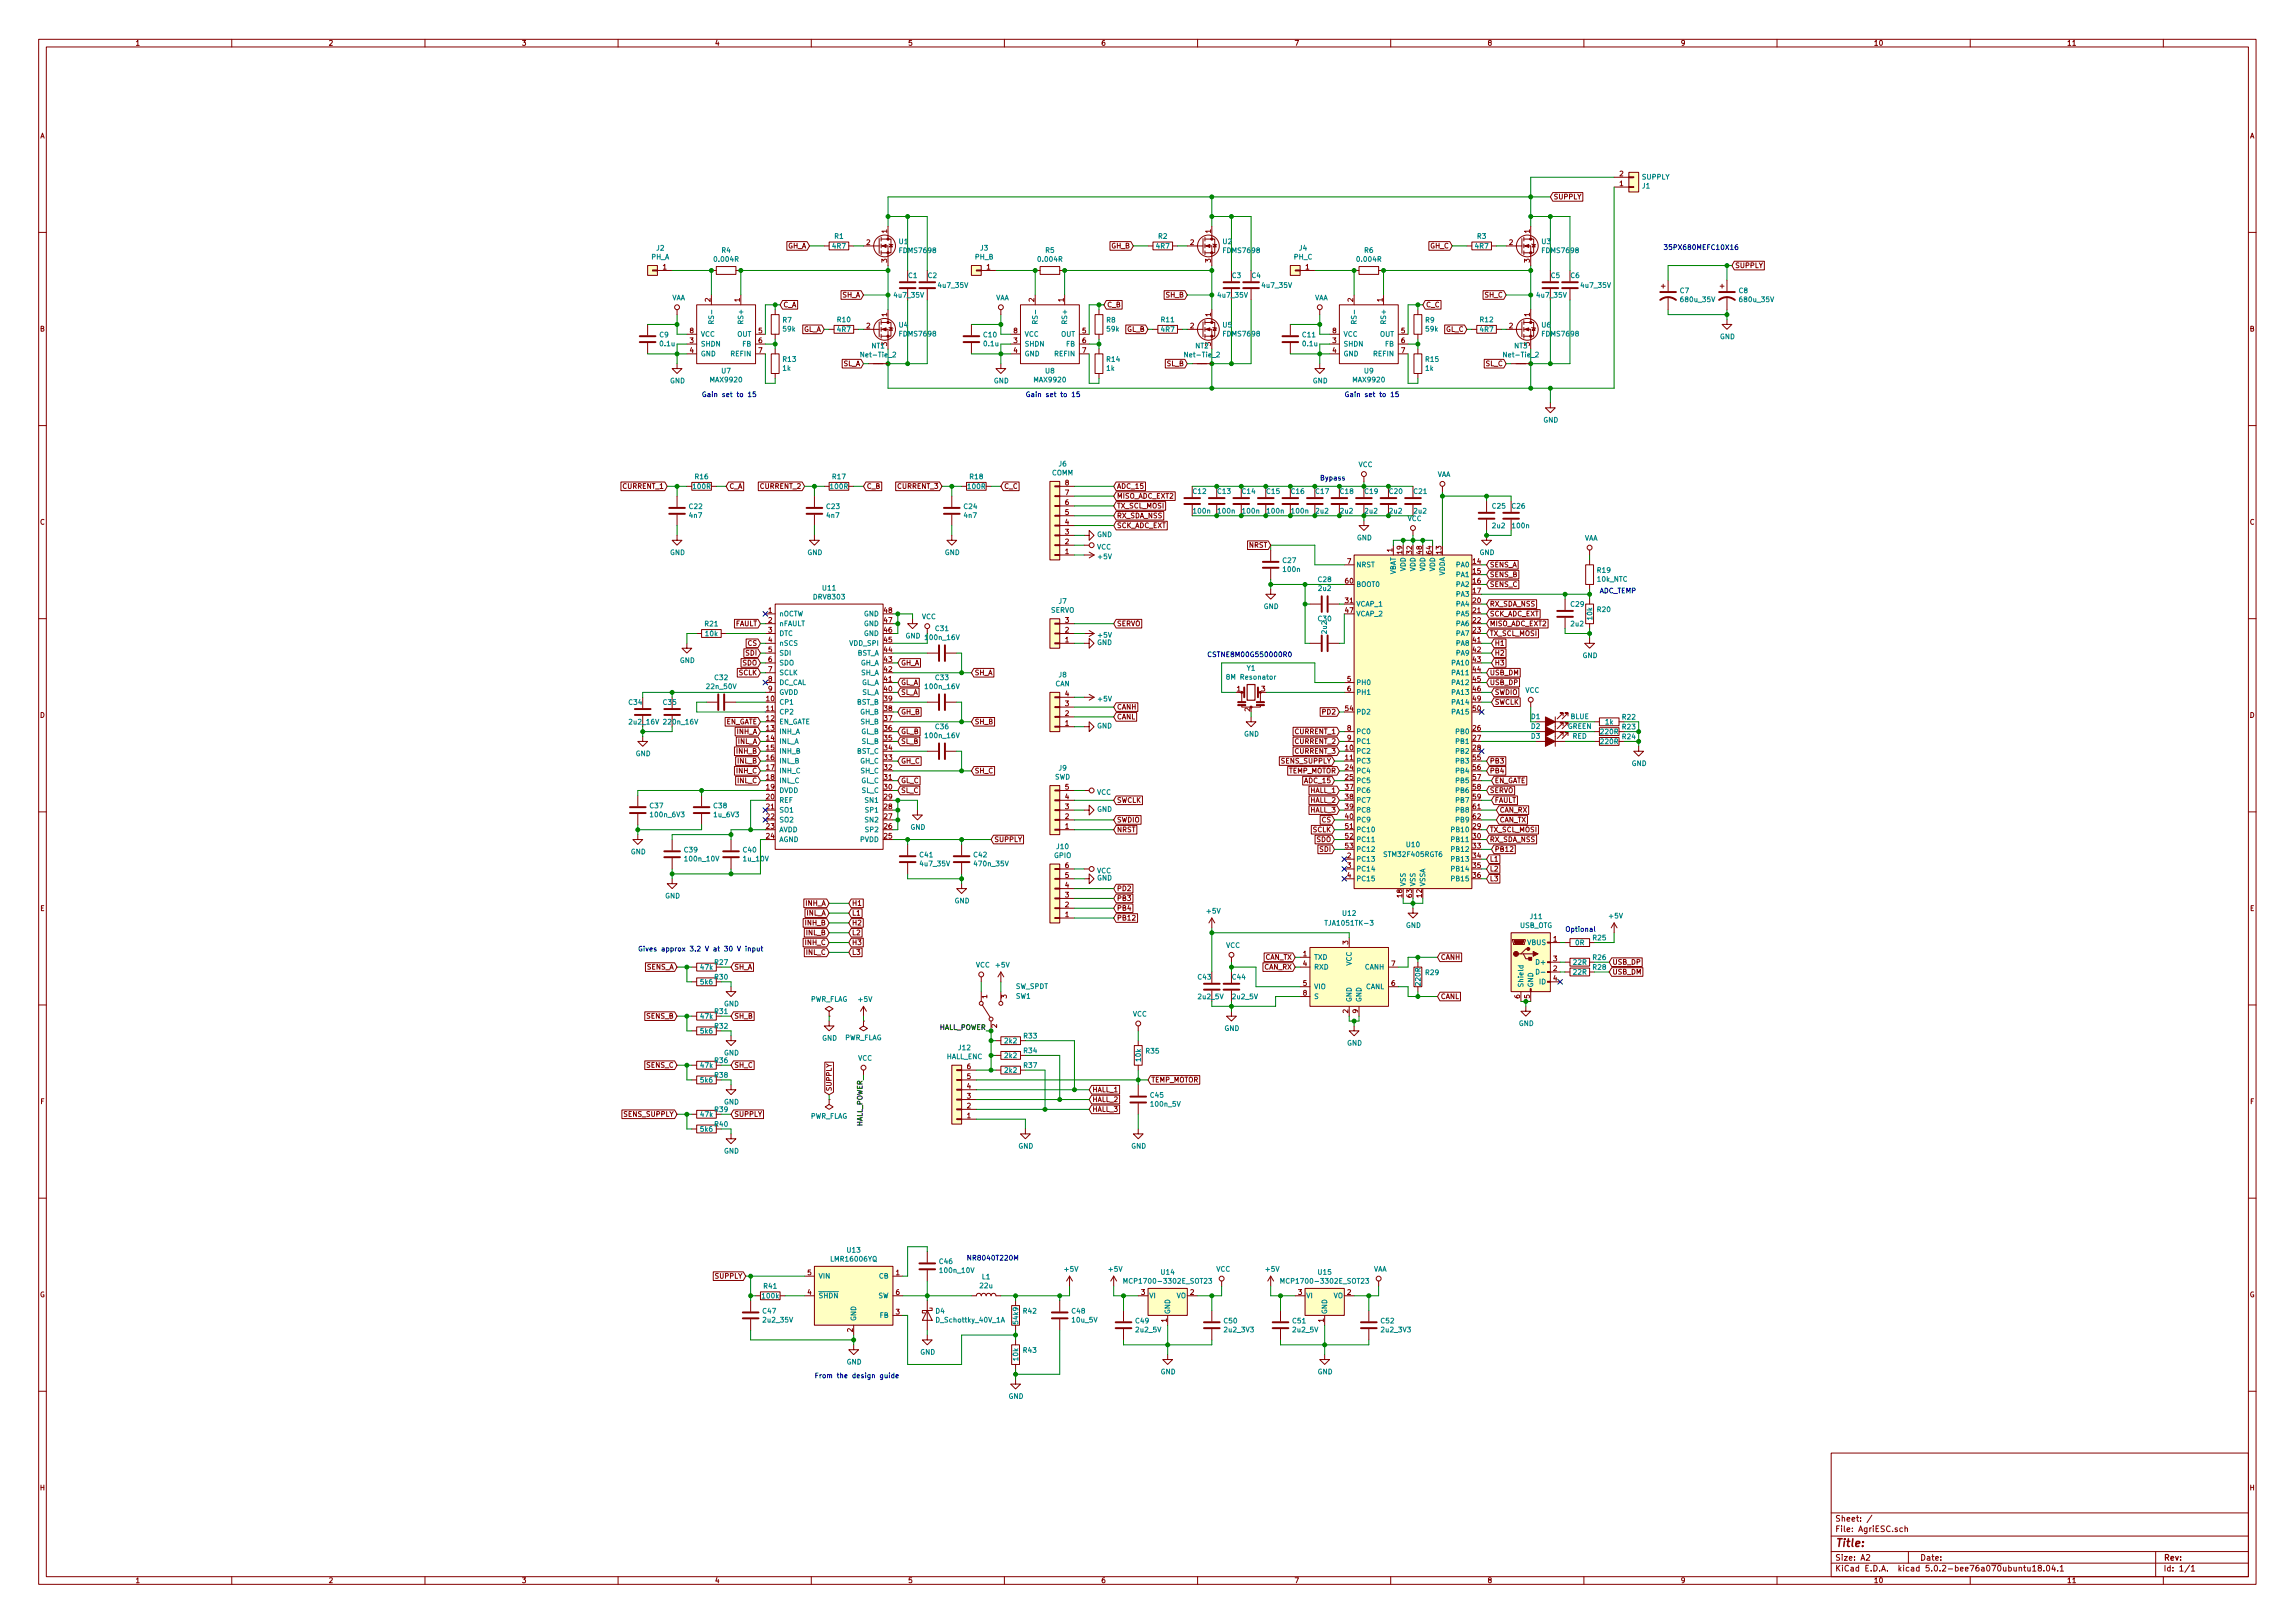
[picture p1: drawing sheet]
<svg xmlns="http://www.w3.org/2000/svg" width="594mm" height="420mm" viewBox="0 0 594 420" stroke-linecap="round" stroke-linejoin="round" font-family="sans-serif">
<defs><g id="words">
<text font-size="2.8" fill="#840000" x="475" y="400.4">Title:</text>
<g font-size="2.1" fill="#840000">
<text x="475" y="393.9">Sheet: /</text>
<text x="475" y="396.6">File: AgriESC.sch</text>
<text x="475" y="406.8">KiCad E.D.A. kicad 5.0.2-bee76a070ubuntu18.04.1</text>
<text x="475" y="404">Size: A2</text>
<text x="497" y="404">Date:</text>
<text x="560" y="404">Rev:</text>
<text x="560" y="406.8">Id: 1/1</text>
</g>
<g font-size="1.8" fill="#840000">
<text x="35" y="11.8">1</text>
<text x="85" y="11.8">2</text>
<text x="135" y="11.8">3</text>
<text x="185" y="11.8">4</text>
<text x="235" y="11.8">5</text>
<text x="285" y="11.8">6</text>
<text x="335" y="11.8">7</text>
<text x="385" y="11.8">8</text>
<text x="435" y="11.8">9</text>
<text x="485" y="11.8">10</text>
<text x="535" y="11.8">11</text>
<text x="10.4" y="35.8">A</text>
<text x="582.4" y="35.8">A</text>
<text x="419.3" y="45.6">2</text>
<text x="402.1" y="51.6">SUPPLY</text>
<text x="419.3" y="48.2">1</text>
<text x="203.9" y="64.3">GH_A</text>
<text x="224.3" y="63.4">2</text>
<text x="229.6" y="60.3" transform="rotate(-90 229.6 60.3)">1</text>
<text x="287.7" y="64.3">GH_B</text>
<text x="308.1" y="63.4">2</text>
<text x="313.4" y="60.3" transform="rotate(-90 313.4 60.3)">1</text>
<text x="370.2" y="64.3">GH_C</text>
<text x="390.7" y="63.4">2</text>
<text x="396" y="60.3" transform="rotate(-90 396 60.3)">1</text>
<text x="171.6" y="69.8">1</text>
<text x="229.6" y="68" transform="rotate(-90 229.6 68)">3</text>
<text x="255.4" y="69.8">1</text>
<text x="313.4" y="68" transform="rotate(-90 313.4 68)">3</text>
<text x="338" y="69.8">1</text>
<text x="396" y="68" transform="rotate(-90 396 68)">3</text>
<text x="449.1" y="69.4">SUPPLY</text>
<text x="218" y="77">SH_A</text>
<text x="301.8" y="77">SH_B</text>
<text x="384.4" y="77">SH_C</text>
<text x="183.9" y="78.1" transform="rotate(-90 183.9 78.1)">2</text>
<text x="191.5" y="78.1" transform="rotate(-90 191.5 78.1)">1</text>
<text x="202.7" y="79.5">C_A</text>
<text x="229.6" y="81.9" transform="rotate(-90 229.6 81.9)">1</text>
<text x="267.7" y="78.1" transform="rotate(-90 267.7 78.1)">2</text>
<text x="275.3" y="78.1" transform="rotate(-90 275.3 78.1)">1</text>
<text x="286.5" y="79.5">C_B</text>
<text x="313.4" y="81.9" transform="rotate(-90 313.4 81.9)">1</text>
<text x="350.3" y="78.1" transform="rotate(-90 350.3 78.1)">2</text>
<text x="357.9" y="78.1" transform="rotate(-90 357.9 78.1)">1</text>
<text x="369.1" y="79.5">C_C</text>
<text x="396" y="81.9" transform="rotate(-90 396 81.9)">1</text>
<text x="10.4" y="85.8">B</text>
<text x="178.6" y="88.8">3</text>
<text x="178.6" y="86.3">8</text>
<text x="196.4" y="86.3">5</text>
<text x="196.4" y="88.8">6</text>
<text x="207.8" y="85.9">GL_A</text>
<text x="224.3" y="85">2</text>
<text x="262.4" y="88.8">3</text>
<text x="262.4" y="86.3">8</text>
<text x="280.2" y="86.3">5</text>
<text x="280.2" y="88.8">6</text>
<text x="291.7" y="85.9">GL_B</text>
<text x="308.1" y="85">2</text>
<text x="345" y="88.8">3</text>
<text x="345" y="86.3">8</text>
<text x="362.7" y="86.3">5</text>
<text x="362.7" y="88.8">6</text>
<text x="374.2" y="85.9">GL_C</text>
<text x="390.7" y="85">2</text>
<text x="582.4" y="85.8">B</text>
<text x="178.6" y="91.4">4</text>
<text x="196.4" y="91.4">7</text>
<text x="218.2" y="94.8">SL_A</text>
<text x="262.4" y="91.4">4</text>
<text x="280.2" y="91.4">7</text>
<text x="302" y="94.8">SL_B</text>
<text x="345" y="91.4">4</text>
<text x="362.7" y="91.4">7</text>
<text x="384.6" y="94.8">SL_C</text>
<text x="275.7" y="125.6">8</text>
<text x="161.3" y="126.5">CURRENT_1</text>
<text x="188.7" y="126.5">C_A</text>
<text x="196.9" y="126.5">CURRENT_2</text>
<text x="224.3" y="126.5">C_B</text>
<text x="232.4" y="126.5">CURRENT_3</text>
<text x="259.9" y="126.5">C_C</text>
<text x="275.7" y="130.7">6</text>
<text x="275.7" y="128.2">7</text>
<text x="289.1" y="126.5">ADC_15</text>
<text x="289.1" y="129.1">MISO_ADC_EXT2</text>
<text x="289.1" y="131.6">TX_SCL_MOSI</text>
<text x="10.4" y="135.8">C</text>
<text x="275.7" y="135.8">4</text>
<text x="275.7" y="133.3">5</text>
<text x="289.1" y="134.2">RX_SDA_NSS</text>
<text x="289.1" y="136.7">SCK_ADC_EXT</text>
<text x="582.4" y="135.8">C</text>
<text x="275.7" y="143.4">1</text>
<text x="275.7" y="140.9">2</text>
<text x="275.7" y="138.3">3</text>
<text x="323.3" y="141.8">NRST</text>
<text x="360.4" y="142.9" transform="rotate(-90 360.4 142.9)">1</text>
<text x="363" y="143.4" transform="rotate(-90 363 143.4)">19</text>
<text x="365.5" y="143.4" transform="rotate(-90 365.5 143.4)">32</text>
<text x="368" y="143.4" transform="rotate(-90 368 143.4)">48</text>
<text x="370.6" y="143.4" transform="rotate(-90 370.6 143.4)">64</text>
<text x="373.1" y="143.4" transform="rotate(-90 373.1 143.4)">13</text>
<text x="348.8" y="146">7</text>
<text x="381.3" y="146">14</text>
<text x="381.3" y="148.5">15</text>
<text x="385.6" y="146.9">SENS_A</text>
<text x="385.6" y="149.4">SENS_B</text>
<text x="348.3" y="151">60</text>
<text x="381.3" y="151">16</text>
<text x="381.3" y="153.6">17</text>
<text x="385.6" y="151.9">SENS_C</text>
<text x="198.9" y="158.7">1</text>
<text x="198.9" y="161.2">2</text>
<text x="228.9" y="161.2">47</text>
<text x="228.9" y="158.7">48</text>
<text x="275.7" y="161.2">3</text>
<text x="348.3" y="156.1">31</text>
<text x="348.3" y="158.7">47</text>
<text x="381.3" y="156.1">20</text>
<text x="381.3" y="158.7">21</text>
<text x="381.3" y="161.2">22</text>
<text x="385.6" y="157">RX_SDA_NSS</text>
<text x="385.6" y="159.6">SCK_ADC_EXT</text>
<text x="190.3" y="162.1">FAULT</text>
<text x="193.6" y="167.2">CS</text>
<text x="198.9" y="163.7">3</text>
<text x="198.9" y="166.3">4</text>
<text x="228.9" y="166.3">45</text>
<text x="228.9" y="163.7">46</text>
<text x="275.7" y="166.3">1</text>
<text x="275.7" y="163.7">2</text>
<text x="289.1" y="162.1">SERVO</text>
<text x="381.3" y="163.7">23</text>
<text x="381.3" y="166.3">41</text>
<text x="385.6" y="162.1">MISO_ADC_EXT2</text>
<text x="385.6" y="164.6">TX_SCL_MOSI</text>
<text x="386.9" y="167.2">H1</text>
<text x="192.2" y="172.3">SDO</text>
<text x="193.1" y="169.7">SDI</text>
<text x="198.9" y="168.8">5</text>
<text x="198.9" y="171.4">6</text>
<text x="198.9" y="173.9">7</text>
<text x="228.9" y="173.9">42</text>
<text x="228.9" y="171.4">43</text>
<text x="228.9" y="168.8">44</text>
<text x="233.2" y="172.3">GH_A</text>
<text x="381.3" y="171.4">43</text>
<text x="381.3" y="173.9">44</text>
<text x="381.3" y="168.8">42</text>
<text x="386.9" y="169.7">H2</text>
<text x="386.9" y="172.3">H3</text>
<text x="191.2" y="174.8">SCLK</text>
<text x="198.9" y="176.4">8</text>
<text x="198.9" y="179">9</text>
<text x="228.9" y="179">40</text>
<text x="228.9" y="176.4">41</text>
<text x="233.2" y="177.3">GL_A</text>
<text x="233.2" y="179.9">SL_A</text>
<text x="252.2" y="174.8">SH_A</text>
<text x="320.2" y="179">1</text>
<text x="326.5" y="179">3</text>
<text x="348.8" y="176.4">5</text>
<text x="348.8" y="179">6</text>
<text x="381.3" y="176.4">45</text>
<text x="381.3" y="179">46</text>
<text x="385.6" y="174.8">USB_DM</text>
<text x="385.6" y="177.3">USB_DP</text>
<text x="386.9" y="179.9">SWDIO</text>
<text x="10.4" y="185.8">D</text>
<text x="198.4" y="181.5">10</text>
<text x="198.4" y="184.1">11</text>
<text x="228.9" y="184.1">38</text>
<text x="228.9" y="181.5">39</text>
<text x="233.2" y="185">GH_B</text>
<text x="275.7" y="185.3">2</text>
<text x="275.7" y="182.8">3</text>
<text x="275.7" y="180.3">4</text>
<text x="289.1" y="183.7">CANH</text>
<text x="323.6" y="184.2" transform="rotate(-90 323.6 184.2)">2</text>
<text x="342.5" y="185">PD2</text>
<text x="348.3" y="184.1">54</text>
<text x="381.3" y="181.5">49</text>
<text x="381.3" y="184.1">50</text>
<text x="386.9" y="182.4">SWCLK</text>
<text x="582.4" y="185.8">D</text>
<text x="187.7" y="187.5">EN_GATE</text>
<text x="190.8" y="190">INH_A</text>
<text x="198.4" y="186.6">12</text>
<text x="198.4" y="189.1">13</text>
<text x="198.4" y="191.7">14</text>
<text x="228.9" y="191.7">35</text>
<text x="228.9" y="189.1">36</text>
<text x="228.9" y="186.6">37</text>
<text x="233.2" y="190">GL_B</text>
<text x="252.2" y="187.5">SH_B</text>
<text x="275.7" y="187.9">1</text>
<text x="289.1" y="186.2">CANL</text>
<text x="335.3" y="190">CURRENT_1</text>
<text x="348.8" y="189.1">8</text>
<text x="348.8" y="191.7">9</text>
<text x="381.3" y="189.1">26</text>
<text x="381.3" y="191.7">27</text>
<text x="190.8" y="195.1">INH_B</text>
<text x="191" y="192.6">INL_A</text>
<text x="191" y="197.7">INL_B</text>
<text x="198.4" y="194.2">15</text>
<text x="198.4" y="196.8">16</text>
<text x="228.9" y="196.8">33</text>
<text x="228.9" y="194.2">34</text>
<text x="233.2" y="192.6">SL_B</text>
<text x="233.2" y="197.7">GH_C</text>
<text x="331.8" y="197.7">SENS_SUPPLY</text>
<text x="335.3" y="192.6">CURRENT_2</text>
<text x="335.3" y="195.1">CURRENT_3</text>
<text x="348.3" y="194.2">10</text>
<text x="348.3" y="196.8">11</text>
<text x="381.3" y="194.2">28</text>
<text x="381.3" y="196.8">55</text>
<text x="385.6" y="197.7">PB3</text>
<text x="190.8" y="200.2">INH_C</text>
<text x="191" y="202.7">INL_C</text>
<text x="198.4" y="199.3">17</text>
<text x="198.4" y="201.8">18</text>
<text x="228.9" y="201.8">31</text>
<text x="228.9" y="199.3">32</text>
<text x="233.2" y="202.7">GL_C</text>
<text x="252.2" y="200.2">SH_C</text>
<text x="333.5" y="200.2">TEMP_MOTOR</text>
<text x="337.9" y="202.7">ADC_15</text>
<text x="348.3" y="199.3">24</text>
<text x="348.3" y="201.8">25</text>
<text x="381.3" y="199.3">56</text>
<text x="381.3" y="201.8">57</text>
<text x="385.6" y="200.2">PB4</text>
<text x="386.9" y="202.7">EN_GATE</text>
<text x="198.4" y="204.4">19</text>
<text x="198.4" y="206.9">20</text>
<text x="198.4" y="209.5">21</text>
<text x="228.9" y="209.5">28</text>
<text x="228.9" y="206.9">29</text>
<text x="228.9" y="204.4">30</text>
<text x="233.2" y="205.3">SL_C</text>
<text x="275.7" y="209.5">3</text>
<text x="275.7" y="206.9">4</text>
<text x="275.7" y="204.4">5</text>
<text x="289.1" y="207.8">SWCLK</text>
<text x="339.2" y="205.3">HALL_1</text>
<text x="339.2" y="207.8">HALL_2</text>
<text x="348.3" y="204.4">37</text>
<text x="348.3" y="206.9">38</text>
<text x="348.3" y="209.5">39</text>
<text x="381.3" y="204.4">58</text>
<text x="381.3" y="206.9">59</text>
<text x="381.3" y="209.5">61</text>
<text x="385.6" y="205.3">SERVO</text>
<text x="386.9" y="207.8">FAULT</text>
<text x="198.4" y="212">22</text>
<text x="198.4" y="214.5">23</text>
<text x="228.9" y="214.5">26</text>
<text x="228.9" y="212">27</text>
<text x="275.7" y="214.5">1</text>
<text x="275.7" y="212">2</text>
<text x="289.1" y="215.4">NRST</text>
<text x="289.1" y="212.9">SWDIO</text>
<text x="339.2" y="210.4">HALL_3</text>
<text x="339.8" y="215.4">SCLK</text>
<text x="342.2" y="212.9">CS</text>
<text x="348.3" y="214.5">51</text>
<text x="348.3" y="212">40</text>
<text x="381.3" y="214.5">29</text>
<text x="381.3" y="212">62</text>
<text x="385.6" y="215.4">TX_SCL_MOSI</text>
<text x="388.1" y="212.9">CAN_TX</text>
<text x="388.1" y="210.4">CAN_RX</text>
<text x="198.4" y="217.1">24</text>
<text x="228.9" y="217.1">25</text>
<text x="257.3" y="218">SUPPLY</text>
<text x="340.8" y="218">SDO</text>
<text x="341.7" y="220.5">SDI</text>
<text x="348.3" y="217.1">52</text>
<text x="348.3" y="219.6">53</text>
<text x="381.3" y="217.1">30</text>
<text x="381.3" y="219.6">33</text>
<text x="385.6" y="218">RX_SDA_NSS</text>
<text x="386.9" y="220.5">PB12</text>
<text x="275.7" y="227.2">5</text>
<text x="275.7" y="224.7">6</text>
<text x="348.8" y="222.2">2</text>
<text x="348.8" y="224.7">3</text>
<text x="348.8" y="227.2">4</text>
<text x="381.3" y="222.2">34</text>
<text x="381.3" y="224.7">35</text>
<text x="381.3" y="227.2">36</text>
<text x="385.6" y="223.1">L1</text>
<text x="385.6" y="225.6">L2</text>
<text x="275.7" y="232.3">3</text>
<text x="275.7" y="229.8">4</text>
<text x="289.1" y="230.7">PD2</text>
<text x="289.1" y="233.2">PB3</text>
<text x="363" y="232.3" transform="rotate(-90 363 232.3)">18</text>
<text x="365.5" y="232.3" transform="rotate(-90 365.5 232.3)">63</text>
<text x="368" y="232.3" transform="rotate(-90 368 232.3)">12</text>
<text x="385.6" y="228.1">L3</text>
<text x="10.4" y="235.8">E</text>
<text x="208.5" y="234.5">INH_A</text>
<text x="208.5" y="239.6">INH_B</text>
<text x="208.7" y="237">INL_A</text>
<text x="220.5" y="234.5">H1</text>
<text x="220.5" y="239.6">H2</text>
<text x="220.5" y="237">L1</text>
<text x="275.7" y="237.4">1</text>
<text x="275.7" y="234.9">2</text>
<text x="289.1" y="235.8">PB4</text>
<text x="289.1" y="238.3">PB12</text>
<text x="582.4" y="235.8">E</text>
<text x="208.5" y="244.6">INH_C</text>
<text x="208.7" y="242.1">INL_B</text>
<text x="220.5" y="244.6">H3</text>
<text x="220.5" y="242.1">L2</text>
<text x="349" y="244.5" transform="rotate(-90 349 244.5)">3</text>
<text x="402.1" y="243.8">1</text>
<text x="167.4" y="251">SENS_A</text>
<text x="190" y="251">SH_A</text>
<text x="208.7" y="247.2">INL_C</text>
<text x="220.5" y="247.2">L3</text>
<text x="327.2" y="251">CAN_RX</text>
<text x="327.4" y="248.5">CAN_TX</text>
<text x="337.3" y="247.6">1</text>
<text x="337.3" y="250.1">4</text>
<text x="360.2" y="250.1">7</text>
<text x="372.9" y="248.5">CANH</text>
<text x="402.1" y="251.4">2</text>
<text x="402.1" y="248.8">3</text>
<text x="417.3" y="249.7">USB_DP</text>
<text x="337.3" y="255.2">5</text>
<text x="337.3" y="257.7">8</text>
<text x="360.2" y="255.2">6</text>
<text x="402.1" y="253.9">4</text>
<text x="417.3" y="252.3">USB_DM</text>
<text x="167.4" y="263.7">SENS_B</text>
<text x="190" y="263.7">SH_B</text>
<text x="255.5" y="258.5" transform="rotate(-90 255.5 258.5)">1</text>
<text x="260.6" y="258.5" transform="rotate(-90 260.6 258.5)">3</text>
<text x="349" y="262.3" transform="rotate(-90 349 262.3)">2</text>
<text x="351.5" y="262.3" transform="rotate(-90 351.5 262.3)">9</text>
<text x="372.9" y="258.6">CANL</text>
<text x="393.4" y="258.5" transform="rotate(-90 393.4 258.5)">6</text>
<text x="396" y="258.5" transform="rotate(-90 396 258.5)">5</text>
<text x="258.1" y="266.1" transform="rotate(-90 258.1 266.1)">2</text>
<text x="167.4" y="276.4">SENS_C</text>
<text x="190" y="276.4">SH_C</text>
<text x="250.3" y="281.9">4</text>
<text x="250.3" y="279.3">5</text>
<text x="250.3" y="276.8">6</text>
<text x="298" y="280.2">TEMP_MOTOR</text>
<text x="10.5" y="285.8">F</text>
<text x="215.3" y="282.6" transform="rotate(-90 215.3 282.6)">SUPPLY</text>
<text x="250.3" y="286.9">2</text>
<text x="250.3" y="284.4">3</text>
<text x="282.7" y="282.7">HALL_1</text>
<text x="282.7" y="285.3">HALL_2</text>
<text x="282.7" y="287.8">HALL_3</text>
<text x="582.5" y="285.8">F</text>
<text x="161.6" y="289.1">SENS_SUPPLY</text>
<text x="190" y="289.1">SUPPLY</text>
<text x="250.3" y="289.5">1</text>
<text x="10.3" y="335.8">G</text>
<text x="185.2" y="331">SUPPLY</text>
<text x="209.1" y="335.2">4</text>
<text x="209.1" y="330.1">5</text>
<text x="231.9" y="330.1">1</text>
<text x="231.9" y="335.2">6</text>
<text x="295.4" y="335.2">3</text>
<text x="308.1" y="335.2">2</text>
<text x="336.1" y="335.2">3</text>
<text x="348.8" y="335.2">2</text>
<text x="582.3" y="335.8">G</text>
<text x="231.9" y="340.3">3</text>
<text x="220.7" y="344.8" transform="rotate(-90 220.7 344.8)">2</text>
<text x="302" y="342.3" transform="rotate(-90 302 342.3)">1</text>
<text x="342.6" y="342.3" transform="rotate(-90 342.6 342.3)">1</text>
<text x="10.4" y="385.8">H</text>
<text x="582.4" y="385.8">H</text>
<text x="35" y="409.8">1</text>
<text x="85" y="409.8">2</text>
<text x="135" y="409.8">3</text>
<text x="185" y="409.8">4</text>
<text x="235" y="409.8">5</text>
<text x="285" y="409.8">6</text>
<text x="335" y="409.8">7</text>
<text x="385" y="409.8">8</text>
<text x="435" y="409.8">9</text>
<text x="485" y="409.8">10</text>
<text x="535" y="409.8">11</text>
</g>
<g font-size="1.8" fill="#008484">
<text x="425.1" y="46.5">SUPPLY</text>
<text x="425.1" y="48.8">J1</text>
<text x="170" y="64.9">J2</text>
<text x="186.8" y="65.4">R4</text>
<text x="215.5" y="64.4">4R7</text>
<text x="216.1" y="61.8">R1</text>
<text x="232.8" y="63.2">U1</text>
<text x="233.1" y="65.5">FDMS7698</text>
<text x="253.8" y="64.9">J3</text>
<text x="270.7" y="65.4">R5</text>
<text x="299.4" y="64.4">4R7</text>
<text x="299.9" y="61.8">R2</text>
<text x="316.6" y="63.2">U2</text>
<text x="316.9" y="65.5">FDMS7698</text>
<text x="336.3" y="64.9">J4</text>
<text x="353.2" y="65.4">R6</text>
<text x="381.9" y="64.4">4R7</text>
<text x="382.4" y="61.8">R3</text>
<text x="399.1" y="63.2">U3</text>
<text x="399.4" y="65.5">FDMS7698</text>
<text x="168.6" y="67.2">PH_A</text>
<text x="185.1" y="67.8">0.004R</text>
<text x="235.2" y="72">C1</text>
<text x="240.2" y="72">C2</text>
<text x="252.4" y="67.2">PH_B</text>
<text x="268.9" y="67.8">0.004R</text>
<text x="319" y="72">C3</text>
<text x="324.1" y="72">C4</text>
<text x="334.9" y="67.2">PH_C</text>
<text x="351.5" y="67.8">0.004R</text>
<text x="401.5" y="72">C5</text>
<text x="406.6" y="72">C6</text>
<text x="173.8" y="77.7">VAA</text>
<text x="231.6" y="77.1">4u7_35V</text>
<text x="243.1" y="74.5">4u7_35V</text>
<text x="257.7" y="77.7">VAA</text>
<text x="315.5" y="77.1">4u7_35V</text>
<text x="326.9" y="74.5">4u7_35V</text>
<text x="340.2" y="77.7">VAA</text>
<text x="398" y="77.1">4u7_35V</text>
<text x="409.4" y="74.5">4u7_35V</text>
<text x="434.9" y="75.9">C7</text>
<text x="450.2" y="75.9">C8</text>
<text x="184.8" y="83" transform="rotate(-90 184.8 83)">RS-</text>
<text x="192.4" y="83.4" transform="rotate(-90 192.4 83.4)">RS+</text>
<text x="202.6" y="83.5">R7</text>
<text x="216.8" y="83.4">R10</text>
<text x="268.6" y="83" transform="rotate(-90 268.6 83)">RS-</text>
<text x="276.2" y="83.4" transform="rotate(-90 276.2 83.4)">RS+</text>
<text x="286.5" y="83.5">R8</text>
<text x="300.6" y="83.4">R11</text>
<text x="351.2" y="83" transform="rotate(-90 351.2 83)">RS-</text>
<text x="358.8" y="83.4" transform="rotate(-90 358.8 83.4)">RS+</text>
<text x="369" y="83.5">R9</text>
<text x="383.2" y="83.4">R12</text>
<text x="435.4" y="78.2">680u_35V</text>
<text x="450.6" y="78.2">680u_35V</text>
<text x="170.8" y="87.3">C9</text>
<text x="171" y="89.6">0.1u</text>
<text x="181.4" y="89.7">SHDN</text>
<text x="181.4" y="87.2">VCC</text>
<text x="190.8" y="87.2">OUT</text>
<text x="192.2" y="89.7">FB</text>
<text x="202.8" y="85.8">59k</text>
<text x="216.8" y="85.9">4R7</text>
<text x="229.6" y="89.6" transform="rotate(-90 229.6 89.6)">3</text>
<text x="232.8" y="84.8">U4</text>
<text x="233.1" y="87.1">FDMS7698</text>
<text x="254.7" y="87.3">C10</text>
<text x="254.8" y="89.6">0.1u</text>
<text x="265.2" y="89.7">SHDN</text>
<text x="265.2" y="87.2">VCC</text>
<text x="274.7" y="87.2">OUT</text>
<text x="276" y="89.7">FB</text>
<text x="286.6" y="85.8">59k</text>
<text x="300.6" y="85.9">4R7</text>
<text x="313.4" y="89.6" transform="rotate(-90 313.4 89.6)">3</text>
<text x="316.6" y="84.8">U5</text>
<text x="316.9" y="87.1">FDMS7698</text>
<text x="337.2" y="87.3">C11</text>
<text x="337.3" y="89.6">0.1u</text>
<text x="347.7" y="89.7">SHDN</text>
<text x="347.7" y="87.2">VCC</text>
<text x="357.2" y="87.2">OUT</text>
<text x="358.6" y="89.7">FB</text>
<text x="369.1" y="85.8">59k</text>
<text x="383.2" y="85.9">4R7</text>
<text x="396" y="89.6" transform="rotate(-90 396 89.6)">3</text>
<text x="399.1" y="84.8">U6</text>
<text x="399.4" y="87.1">FDMS7698</text>
<text x="445.2" y="87.8">GND</text>
<text x="181.4" y="92.2">GND</text>
<text x="189.3" y="92.2">REFIN</text>
<text x="202.7" y="96">1k</text>
<text x="202.7" y="93.7">R13</text>
<text x="223.4" y="92.5">Net-Tie_2</text>
<text x="225.7" y="90.2">NT1</text>
<text x="265.2" y="92.2">GND</text>
<text x="273.1" y="92.2">REFIN</text>
<text x="286.5" y="96">1k</text>
<text x="286.5" y="93.7">R14</text>
<text x="307.2" y="92.5">Net-Tie_2</text>
<text x="309.5" y="90.2">NT2</text>
<text x="347.7" y="92.2">GND</text>
<text x="355.6" y="92.2">REFIN</text>
<text x="369" y="96">1k</text>
<text x="369.1" y="93.7">R15</text>
<text x="389.7" y="92.5">Net-Tie_2</text>
<text x="392" y="90.2">NT3</text>
<text x="173.4" y="99.2">GND</text>
<text x="184" y="99">MAX9920</text>
<text x="186.8" y="96.7">U7</text>
<text x="257.3" y="99.2">GND</text>
<text x="267.8" y="99">MAX9920</text>
<text x="270.7" y="96.7">U8</text>
<text x="339.8" y="99.2">GND</text>
<text x="350.4" y="99">MAX9920</text>
<text x="353.2" y="96.7">U9</text>
<text x="399.5" y="109.4">GND</text>
<text x="180" y="124">R16</text>
<text x="215.5" y="124">R17</text>
<text x="251.1" y="124">R18</text>
<text x="272.3" y="123.1">COMM</text>
<text x="274.1" y="120.7">J6</text>
<text x="351.6" y="120.9">VCC</text>
<text x="372" y="123.5">VAA</text>
<text x="178.5" y="131.8">C22</text>
<text x="179.5" y="126.6">100R</text>
<text x="214" y="131.8">C23</text>
<text x="215.1" y="126.6">100R</text>
<text x="249.6" y="131.8">C24</text>
<text x="250.6" y="126.6">100R</text>
<text x="308.9" y="127.9">C12</text>
<text x="315.2" y="127.9">C13</text>
<text x="321.6" y="127.9">C14</text>
<text x="327.9" y="127.9">C15</text>
<text x="334.3" y="127.9">C16</text>
<text x="340.6" y="127.9">C17</text>
<text x="347" y="127.9">C18</text>
<text x="353.3" y="127.9">C19</text>
<text x="359.7" y="127.9">C20</text>
<text x="366" y="127.9">C21</text>
<text x="386.4" y="131.7">C25</text>
<text x="391.4" y="131.7">C26</text>
<text x="178.5" y="134.1">4n7</text>
<text x="214.1" y="134.1">4n7</text>
<text x="249.6" y="134.1">4n7</text>
<text x="309.1" y="132.9">100n</text>
<text x="315.4" y="132.9">100n</text>
<text x="321.8" y="132.9">100n</text>
<text x="328.1" y="132.9">100n</text>
<text x="334.5" y="132.9">100n</text>
<text x="340.7" y="132.9">2u2</text>
<text x="347" y="132.9">2u2</text>
<text x="353.4" y="132.9">2u2</text>
<text x="359.7" y="132.9">2u2</text>
<text x="364.3" y="134.9">VCC</text>
<text x="366.1" y="132.9">2u2</text>
<text x="386.4" y="136.7">2u2</text>
<text x="391.6" y="136.7">100n</text>
<text x="173.4" y="143.7">GND</text>
<text x="209" y="143.7">GND</text>
<text x="244.6" y="143.7">GND</text>
<text x="283.9" y="142.3">VCC</text>
<text x="284" y="139">GND</text>
<text x="351.2" y="139.9">GND</text>
<text x="383" y="143.7">GND</text>
<text x="410.1" y="140">VAA</text>
<text x="284.3" y="144.7">+5V</text>
<text x="332.1" y="145.7">C27</text>
<text x="332.3" y="148">100n</text>
<text x="351" y="146.9">NRST</text>
<text x="361.3" y="149" transform="rotate(-90 361.3 149)">VBAT</text>
<text x="363.9" y="147.9" transform="rotate(-90 363.9 147.9)">VDD</text>
<text x="366.4" y="147.9" transform="rotate(-90 366.4 147.9)">VDD</text>
<text x="368.9" y="147.9" transform="rotate(-90 368.9 147.9)">VDD</text>
<text x="371.5" y="147.9" transform="rotate(-90 371.5 147.9)">VDD</text>
<text x="374" y="149.2" transform="rotate(-90 374 149.2)">VDDA</text>
<text x="377.1" y="146.9">PA0</text>
<text x="377.1" y="149.4">PA1</text>
<text x="413.5" y="148.3">R19</text>
<text x="210.8" y="155.2">DRV8303</text>
<text x="213" y="152.9">U11</text>
<text x="341.3" y="150.7">C28</text>
<text x="341.4" y="153">2u2</text>
<text x="351" y="151.9">BOOT0</text>
<text x="377.1" y="151.9">PA2</text>
<text x="377.1" y="154.5">PA3</text>
<text x="413.5" y="150.6">10k_NTC</text>
<text x="201.7" y="159.6">nOCTW</text>
<text x="223.6" y="159.6">GND</text>
<text x="238.6" y="160.3">VCC</text>
<text x="272" y="158.6">SERVO</text>
<text x="274.1" y="156.3">J7</text>
<text x="327.1" y="157.6">GND</text>
<text x="341.3" y="160.8">C30</text>
<text x="351" y="157">VCAP_1</text>
<text x="351" y="159.6">VCAP_2</text>
<text x="377.1" y="157">PA4</text>
<text x="377.1" y="159.6">PA5</text>
<text x="406.7" y="157.1">C29</text>
<text x="412.2" y="160.4" transform="rotate(-90 412.2 160.4)">10k</text>
<text x="413.5" y="158.4">R20</text>
<text x="182.5" y="162.1">R21</text>
<text x="182.7" y="164.7">10k</text>
<text x="201.7" y="162.1">nFAULT</text>
<text x="201.7" y="164.6">DTC</text>
<text x="201.7" y="167.2">nSCS</text>
<text x="220" y="167.2">VDD_SPI</text>
<text x="223.6" y="164.6">GND</text>
<text x="223.6" y="162.1">GND</text>
<text x="234.4" y="165.3">GND</text>
<text x="239.8" y="165.7">100n_16V</text>
<text x="242.2" y="163.4">C31</text>
<text x="284" y="167">GND</text>
<text x="284.3" y="165.1">+5V</text>
<text x="343.5" y="164" transform="rotate(-90 343.5 164)">2u2</text>
<text x="377.1" y="162.1">PA6</text>
<text x="377.1" y="164.6">PA7</text>
<text x="377.1" y="167.2">PA8</text>
<text x="406.7" y="162.1">2u2</text>
<text x="176" y="171.6">GND</text>
<text x="201.7" y="169.7">SDI</text>
<text x="201.7" y="172.3">SDO</text>
<text x="221.8" y="169.7">BST_A</text>
<text x="222.7" y="172.3">GH_A</text>
<text x="322.8" y="173.6">Y1</text>
<text x="376.1" y="172.3">PA10</text>
<text x="377.1" y="169.7">PA9</text>
<text x="409.7" y="170.3">GND</text>
<text x="183.1" y="178.4">22n_50V</text>
<text x="185.1" y="176.1">C32</text>
<text x="201.7" y="174.8">SCLK</text>
<text x="201.7" y="177.3">DC_CAL</text>
<text x="201.7" y="179.9">GVDD</text>
<text x="222.9" y="177.3">GL_A</text>
<text x="222.9" y="174.8">SH_A</text>
<text x="223.1" y="179.9">SL_A</text>
<text x="239.8" y="178.4">100n_16V</text>
<text x="242.2" y="176.1">C33</text>
<text x="273.2" y="177.7">CAN</text>
<text x="274.1" y="175.4">J8</text>
<text x="318" y="175.9">8M Resonator</text>
<text x="351" y="177.3">PH0</text>
<text x="351" y="179.9">PH1</text>
<text x="376.1" y="174.8">PA11</text>
<text x="376.1" y="177.3">PA12</text>
<text x="376.1" y="179.9">PA13</text>
<text x="394.8" y="179.3">VCC</text>
<text x="162.8" y="182.5">C34</text>
<text x="171.7" y="182.5">C35</text>
<text x="201.7" y="182.4">CP1</text>
<text x="201.7" y="185">CP2</text>
<text x="221.8" y="182.4">BST_B</text>
<text x="222.7" y="185">GH_B</text>
<text x="284.3" y="181.6">+5V</text>
<text x="351" y="185">PD2</text>
<text x="376.1" y="182.4">PA14</text>
<text x="376.1" y="185">PA15</text>
<text x="163.1" y="187.5">2u2_16V</text>
<text x="172.1" y="187.5">220n_16V</text>
<text x="201.7" y="187.5">EN_GATE</text>
<text x="201.7" y="190">INH_A</text>
<text x="222.9" y="190">GL_B</text>
<text x="222.9" y="187.5">SH_B</text>
<text x="239.8" y="191.1">100n_16V</text>
<text x="242.2" y="188.8">C36</text>
<text x="284" y="188.6">GND</text>
<text x="322" y="190.7">GND</text>
<text x="351" y="190">PC0</text>
<text x="377.1" y="190">PB0</text>
<text x="396.4" y="186.1">D1</text>
<text x="396.4" y="191.2">D3</text>
<text x="405.8" y="188.7">GREEN</text>
<text x="406.5" y="186.1">BLUE</text>
<text x="407.1" y="191.2">RED</text>
<text x="414.5" y="190.1">220R</text>
<text x="415.6" y="187.5">1k</text>
<text x="420" y="186.3">R22</text>
<text x="420" y="188.8">R23</text>
<text x="420" y="191.4">R24</text>
<text x="164.5" y="195.7">GND</text>
<text x="201.7" y="192.6">INL_A</text>
<text x="201.7" y="195.1">INH_B</text>
<text x="201.7" y="197.7">INL_B</text>
<text x="221.8" y="195.1">BST_C</text>
<text x="222.7" y="197.7">GH_C</text>
<text x="223.1" y="192.6">SL_B</text>
<text x="351" y="192.6">PC1</text>
<text x="351" y="195.1">PC2</text>
<text x="351" y="197.7">PC3</text>
<text x="377.1" y="192.6">PB1</text>
<text x="377.1" y="195.1">PB2</text>
<text x="377.1" y="197.7">PB3</text>
<text x="414.5" y="192.6">220R</text>
<text x="201.7" y="200.2">INH_C</text>
<text x="201.7" y="202.7">INL_C</text>
<text x="222.9" y="202.7">GL_C</text>
<text x="222.9" y="200.2">SH_C</text>
<text x="273" y="201.8">SWD</text>
<text x="274.1" y="199.5">J9</text>
<text x="351" y="200.2">PC4</text>
<text x="351" y="202.7">PC5</text>
<text x="377.1" y="200.2">PB4</text>
<text x="377.1" y="202.7">PB5</text>
<text x="422.4" y="198.3">GND</text>
<text x="168.3" y="209.2">C37</text>
<text x="184.8" y="209.2">C38</text>
<text x="201.7" y="205.3">DVDD</text>
<text x="201.7" y="207.8">REF</text>
<text x="223.1" y="205.3">SL_C</text>
<text x="224.2" y="207.8">SN1</text>
<text x="283.9" y="205.8">VCC</text>
<text x="351" y="205.3">PC6</text>
<text x="351" y="207.8">PC7</text>
<text x="377.1" y="205.3">PB6</text>
<text x="377.1" y="207.8">PB7</text>
<text x="168.7" y="211.5">100n_6V3</text>
<text x="184.9" y="211.5">1u_6V3</text>
<text x="201.7" y="210.4">SO1</text>
<text x="201.7" y="212.9">SO2</text>
<text x="201.7" y="215.4">AVDD</text>
<text x="224.2" y="212.9">SN2</text>
<text x="224.2" y="215.4">SP2</text>
<text x="224.2" y="210.4">SP1</text>
<text x="235.7" y="214.8">GND</text>
<text x="284" y="210.2">GND</text>
<text x="351" y="215.4">PC10</text>
<text x="351" y="210.4">PC8</text>
<text x="351" y="212.9">PC9</text>
<text x="376.1" y="215.4">PB10</text>
<text x="377.1" y="210.4">PB8</text>
<text x="377.1" y="212.9">PB9</text>
<text x="163.3" y="221.1">GND</text>
<text x="177.2" y="220.7">C39</text>
<text x="192.4" y="220.7">C40</text>
<text x="201.7" y="218">AGND</text>
<text x="222.7" y="218">PVDD</text>
<text x="238.2" y="221.9">C41</text>
<text x="252.1" y="221.9">C42</text>
<text x="273.6" y="219.8">J10</text>
<text x="351" y="218">PC11</text>
<text x="351" y="220.5">PC12</text>
<text x="358.5" y="221.8">STM32F405RGT6</text>
<text x="364.1" y="219.3">U10</text>
<text x="376.1" y="218">PB11</text>
<text x="376.1" y="220.5">PB12</text>
<text x="177.5" y="223">100n_10V</text>
<text x="192.5" y="223">1u_10V</text>
<text x="238.4" y="224.2">4u7_35V</text>
<text x="252.5" y="224.2">470n_35V</text>
<text x="272.9" y="222.1">GPIO</text>
<text x="283.9" y="226.1">VCC</text>
<text x="284" y="227.9">GND</text>
<text x="351" y="223.1">PC13</text>
<text x="351" y="225.6">PC14</text>
<text x="376.1" y="223.1">PB13</text>
<text x="376.1" y="225.6">PB14</text>
<text x="172.2" y="232.6">GND</text>
<text x="247.1" y="233.8">GND</text>
<text x="351" y="228.1">PC15</text>
<text x="363.9" y="229.5" transform="rotate(-90 363.9 229.5)">VSS</text>
<text x="366.4" y="229.5" transform="rotate(-90 366.4 229.5)">VSS</text>
<text x="368.9" y="229.5" transform="rotate(-90 368.9 229.5)">VSSA</text>
<text x="376.1" y="228.1">PB15</text>
<text x="312.5" y="236.5">+5V</text>
<text x="343.7" y="239.6">TJA1051TK-3</text>
<text x="347.6" y="237.1">U12</text>
<text x="396.2" y="237.9">J11</text>
<text x="416.6" y="237.8">+5V</text>
<text x="317.3" y="245.4">VCC</text>
<text x="363.9" y="240.2">GND</text>
<text x="393.4" y="240.2">USB_OTG</text>
<text x="395.4" y="244.6">VBUS</text>
<text x="407.8" y="244.7">0R</text>
<text x="412.4" y="243.4">R25</text>
<text x="181.4" y="251">47k</text>
<text x="185.1" y="249.8">R27</text>
<text x="252.6" y="250.5">VCC</text>
<text x="257.9" y="250.5">+5V</text>
<text x="340.1" y="248.5">TXD</text>
<text x="340.1" y="251">RXD</text>
<text x="349.9" y="250" transform="rotate(-90 349.9 250)">VCC</text>
<text x="353.3" y="251">CANH</text>
<text x="398" y="249.7">D+</text>
<text x="407.3" y="249.8">22R</text>
<text x="412.4" y="248.5">R26</text>
<text x="412.4" y="251">R28</text>
<text x="181.4" y="254.9">5k6</text>
<text x="185.1" y="253.6">R30</text>
<text x="262.9" y="256">SW_SPDT</text>
<text x="310.2" y="253.6">C43</text>
<text x="319" y="253.6">C44</text>
<text x="340.1" y="256.1">VIO</text>
<text x="353.5" y="256.1">CANL</text>
<text x="367.7" y="255" transform="rotate(-90 367.7 255)">220R</text>
<text x="369.1" y="252.4">R29</text>
<text x="394.3" y="255.7" transform="rotate(-90 394.3 255.7)">Shield</text>
<text x="396.9" y="255.7" transform="rotate(-90 396.9 255.7)">GND</text>
<text x="398.5" y="254.8">ID</text>
<text x="407.3" y="252.3">22R</text>
<text x="181.4" y="263.7">47k</text>
<text x="185.1" y="262.5">R31</text>
<text x="187.4" y="260.5">GND</text>
<text x="209.7" y="259.3">PWR_FLAG</text>
<text x="222.3" y="259.4">+5V</text>
<text x="263" y="258.5">SW1</text>
<text x="293.2" y="263.2">VCC</text>
<text x="310.3" y="258.7">2u2_5V</text>
<text x="319.2" y="258.7">2u2_5V</text>
<text x="340.1" y="258.6">S</text>
<text x="349.9" y="259.5" transform="rotate(-90 349.9 259.5)">GND</text>
<text x="352.4" y="259.5" transform="rotate(-90 352.4 259.5)">GND</text>
<text x="181.4" y="267.6">5k6</text>
<text x="185.1" y="266.3">R32</text>
<text x="212.8" y="269.4">GND</text>
<text x="218.5" y="269.3">PWR_FLAG</text>
<text x="265.1" y="268.8">R33</text>
<text x="316.9" y="266.9">GND</text>
<text x="393.1" y="265.6">GND</text>
<text x="185.1" y="275.2">R36</text>
<text x="187.4" y="273.2">GND</text>
<text x="222.1" y="274.6">VCC</text>
<text x="245" y="274.2">HALL_ENC</text>
<text x="248.2" y="271.9">J12</text>
<text x="260.1" y="270.1">2k2</text>
<text x="260.1" y="273.9">2k2</text>
<text x="265.1" y="272.6">R34</text>
<text x="295.3" y="274.7" transform="rotate(-90 295.3 274.7)">10k</text>
<text x="296.7" y="272.7">R35</text>
<text x="348.7" y="270.7">GND</text>
<text x="181.4" y="276.4">47k</text>
<text x="181.4" y="280.3">5k6</text>
<text x="185.1" y="279">R38</text>
<text x="260.1" y="277.7">2k2</text>
<text x="265.1" y="276.4">R37</text>
<text x="185.1" y="287.9">R39</text>
<text x="187.4" y="285.9">GND</text>
<text x="297.8" y="284.2">C45</text>
<text x="298.1" y="286.5">100n_5V</text>
<text x="181.4" y="289.1">47k</text>
<text x="181.4" y="293">5k6</text>
<text x="185.1" y="291.7">R40</text>
<text x="209.7" y="289.6">PWR_FLAG</text>
<text x="187.4" y="298.6">GND</text>
<text x="263.6" y="297.3">GND</text>
<text x="292.8" y="297.3">GND</text>
<text x="215.3" y="326.6">LMR16006YQ</text>
<text x="219.4" y="324.3">U13</text>
<text x="243.2" y="327.2">C46</text>
<text x="243.6" y="329.5">100n_10V</text>
<text x="275.6" y="329.2">+5V</text>
<text x="287.1" y="329.2">+5V</text>
<text x="300.6" y="330">U14</text>
<text x="314.8" y="329.2">VCC</text>
<text x="327.7" y="329.2">+5V</text>
<text x="341.3" y="330">U15</text>
<text x="355.4" y="329.2">VAA</text>
<text x="197.8" y="333.6">R41</text>
<text x="211.8" y="331">VIN</text>
<text x="227.6" y="331">CB</text>
<text x="253.7" y="333.5">22u</text>
<text x="254.3" y="331.2">L1</text>
<text x="292.2" y="332.3">MCP1700-3302E_SOT23</text>
<text x="332.8" y="332.3">MCP1700-3302E_SOT23</text>
<text x="197.4" y="336.1">100k</text>
<text x="197.5" y="340">C47</text>
<text x="211.8" y="336.1">SHDN</text>
<text x="227.3" y="336.1">SW</text>
<text x="227.8" y="341.2">FB</text>
<text x="242.2" y="340">D4</text>
<text x="264.9" y="340">R42</text>
<text x="277.5" y="340">C48</text>
<text x="297.4" y="336.1">VI</text>
<text x="302.9" y="340.3" transform="rotate(-90 302.9 340.3)">GND</text>
<text x="304.5" y="336.1">VO</text>
<text x="338.1" y="336.1">VI</text>
<text x="343.5" y="340.3" transform="rotate(-90 343.5 340.3)">GND</text>
<text x="345.2" y="336.1">VO</text>
<text x="197.7" y="342.4">2u2_35V</text>
<text x="221.6" y="342.1" transform="rotate(-90 221.6 342.1)">GND</text>
<text x="242.6" y="342.4">D_Schottky_40V_1A</text>
<text x="263.6" y="342.6" transform="rotate(-90 263.6 342.6)">54k9</text>
<text x="277.6" y="342.4">10u_5V</text>
<text x="294" y="342.6">C49</text>
<text x="294.1" y="344.9">2u2_5V</text>
<text x="316.9" y="342.6">C50</text>
<text x="317.1" y="344.9">2u2_3V3</text>
<text x="334.7" y="342.6">C51</text>
<text x="334.8" y="344.9">2u2_5V</text>
<text x="357.5" y="342.6">C52</text>
<text x="357.8" y="344.9">2u2_3V3</text>
<text x="219.2" y="353.2">GND</text>
<text x="238.2" y="350.7">GND</text>
<text x="263.6" y="352.2" transform="rotate(-90 263.6 352.2)">10k</text>
<text x="264.9" y="350.2">R43</text>
<text x="300.4" y="355.8">GND</text>
<text x="341.1" y="355.8">GND</text>
<text x="261.1" y="362.1">GND</text>
</g>
<g font-size="1.8" fill="#0000c2">
<text x="430.5" y="64.7">35PX680MEFC10X16</text>
<text x="181.6" y="102.8">Gain set to 15</text>
<text x="265.4" y="102.8">Gain set to 15</text>
<text x="348" y="102.8">Gain set to 15</text>
<text x="341.6" y="124.4">Bypass</text>
<text x="414" y="153.6">ADC_TEMP</text>
<text x="312.4" y="170.1">CSTNE8M00G550000R0</text>
<text x="405.1" y="241.2">Optional</text>
<text x="165.1" y="246.3">Gives approx 3.2 V at 30 V input</text>
<text x="250.2" y="326.3">NR8040T220M</text>
<text x="210.8" y="356.8">From the design guide</text>
</g>
<text font-size="1.8" fill="#008400" x="396.4" y="188.7">D2</text>
<g font-size="1.8">
<text x="242.9" y="266.6">HALL_POWER</text>
<text x="223.3" y="291.9" transform="rotate(-90 223.3 291.9)">HALL_POWER</text>
</g>
</g></defs>
<g fill="none" stroke="#840000" stroke-width=".26">
<path d="M10 10.2h574v400h-574zM12 12.2h570v396h-570zM60 10.2v2M110 10.2v2M160 10.2v2M210 10.2v2M260 10.2v2M310 10.2v2M360 10.2v2M410 10.2v2M460 10.2v2M510 10.2v2"/>
<path d="M536.5 11.8h.8M560 10.2v2M229.9 58.6v3.3M313.7 58.6v3.3M396.2 58.6v3.3M402 49.9h7.7v2.2h-7.7l-.7-1.1zM417.8 48.4h3.8M417.8 45.9h3.8M421.6 44.6h2.6v5.1h-2.6zM421.6 45.8h1.3v.2h-1.3zM421.6 48.3h1.3v.3h-1.3zM10 60.2h2"/>
<path d="M167.6 68.7h2.6v2.6h-2.6zM168.9 69.9h1.3v.2h-1.3zM170.2 70h3.8M180.3 78.9h15.3v15.2h-15.3zM184.1 76.4v2.5M184.1 70h1.3M185.4 69h5.1v2h-5.1zM190.5 70h1.3M191.8 76.4v2.5M202.6 77.8h3.9v2.2h-3.9l-.7-1.1zM203.7 62.6h5.2l.6 1.1-.6 1.1h-5.2zM213.4 63.7h1.2"/>
<path d="M214.6 62.7h5.1v2h-5.1zM217.7 75.3h5.2l.6 1.1-.6 1.1h-5.2zM219.7 63.7h1.3M223.5 63.7h4.1M227.6 61.8v3.8M228.1 63.7h1.8v5M228.1 61.4v1M228.1 63.2v1M228.1 64.9v1.1M228.1 61.9h1.8M229.9 61.9h.7v3.5h-2.5M230.1 63.2l1 .2"/>
<path d="M230.6 63.3l.4 .6h-.7zM234.9 70v2.8M234.9 74.8v2.8M240 70v2.8M240 74.8v2.8M251.5 68.7h2.5v2.6h-2.5zM252.7 69.9h1.3v.2h-1.3zM254 70h3.8M264.2 78.9h15.2v15.2h-15.2zM268 70h1.2M268 76.4v2.5M269.2 69h5.1v2h-5.1z"/>
<path d="M274.3 70h1.3M275.6 76.4v2.5M286.4 77.8h4.1v2.2h-4.1l-.7-1.1zM287.3 62.6h5.4l.7 1.1-.7 1.1h-5.4zM297.2 63.7h1.2M298.4 62.7h5.1v2h-5.1zM301.3 75.3h5.4l.6 1.1-.6 1.1h-5.4zM303.5 63.7h1.3M307.3 63.7h4.1M311.4 61.8v3.8M311.9 63.7h1.8v5M311.9 61.9h1.8"/>
<path d="M311.9 61.4v1M311.9 63.2v1M311.9 64.9v1.1M313.7 61.9h.8v3.5h-2.6M313.9 63.2l1.1 .2M314.5 63.3l.3 .6h-.7zM318.8 70v2.8M318.8 74.8v2.8M323.8 70v2.8M323.8 74.8v2.8M334 68.7h2.5v2.6h-2.5zM335.3 69.9h1.2v.2h-1.2z"/>
<path d="M336.5 70h3.9M346.7 78.9h15.2v15.2h-15.2zM350.5 70h1.3M350.5 76.4v2.5M351.8 69h5.1v2h-5.1zM356.9 70h1.2M358.1 76.4v2.5M368.9 77.8h4.1v2.2h-4.1l-.6-1.1zM369.9 62.6h5.4l.6 1.1-.6 1.1h-5.4zM379.7 63.7h1.3M381 62.7h5.1v2h-5.1zM383.9 75.3h5.4l.6 1.1-.6 1.1h-5.4z"/>
<path d="M386.1 63.7h1.2M389.9 63.7h4.1M394 61.8v3.8M394.5 63.7h1.7v5M394.5 61.9h1.7M394.5 61.4v1M394.5 63.2v1M394.5 64.9v1.1M396.2 61.9h.8v3.5h-2.5M396.5 63.2l1 .2M397 63.3l.4 .6h-.8zM401.3 70v2.8"/>
<path d="M401.3 74.8v2.8M406.4 70v2.8M406.4 74.8v2.8M430 74.1h1M430.5 73.6v1M431.8 72.6v2.8M431.8 76.9v3.3M445.3 74.1h1M445.8 73.6v1M447 72.6v2.8M447 76.9v3.3M448.9 67.6h7.8v2.3h-7.8l-.6-1.2z"/>
<path d="M582 60.2h2M167.6 84v2.8M167.6 88.8v2.8M175.3 94.1v1.3h1.2l-1.2 1.3-1.3-1.3h1.3M175.3 80.2v1.2M177.8 89.1h2.5M177.8 91.6h2.5M177.8 86.5h2.5M195.6 89.1h2.5M195.6 91.6h2.5M195.6 86.5h2.5M199.6 81.4h2.1v5.1h-2.1z"/>
<path d="M199.6 91.6h2.1v5.1h-2.1zM200.7 80.2v1.2M200.7 86.5v1.3M200.7 90.3v1.3M200.7 96.7v1.3M207.8 84.1h4.9l.7 1.2-.7 1.1h-4.9zM214.6 85.3h1.3M215.9 84.2h5.1v2.1h-5.1zM218 93h4.9l.6 1.1-.6 1.2h-4.9zM221 85.3h1.2M223.5 85.3h4.1M224.8 94.1h5.1"/>
<path d="M227.6 83.4v3.8M228.1 85.3h1.8v5M228.1 83v1M228.1 84.8v1M228.1 86.5v1M228.1 83.5h1.8M229.9 83.5h.7v3.5h-2.5M229.9 80.2v3.3M230.1 84.8l1 .2M230.6 84.9l.4 .6h-.7zM251.5 84v2.8M251.5 88.8v2.8"/>
<path d="M259.1 94.1v1.3h1.2l-1.2 1.3-1.3-1.3h1.3M259.1 80.2v1.2M261.6 89.1h2.6M261.6 91.6h2.6M261.6 86.5h2.6M279.4 89.1h2.5M279.4 91.6h2.5M279.4 86.5h2.5M283.5 81.4h2v5.1h-2zM283.5 91.6h2v5.1h-2zM284.5 80.2v1.2M284.5 86.5v1.3"/>
<path d="M284.5 90.3v1.3M284.5 96.7v1.3M291.4 84.1h5.1l.7 1.2-.7 1.1h-5.1zM298.4 85.3h1.3M299.7 84.2h5.1v2.1h-5.1zM301.7 93h5l.6 1.1-.6 1.2h-5zM304.8 85.3h1.3M307.3 85.3h4.1M308.6 94.1h5.1M311.4 83.4v3.8M311.9 85.3h1.8v5M311.9 83.5h1.8"/>
<path d="M311.9 83v1M311.9 84.8v1M311.9 86.5v1M313.7 83.5h.8v3.5h-2.6M313.7 80.2v3.3M313.9 84.8l1.1 .2M314.5 84.9l.3 .6h-.7zM334 84v2.8M334 88.8v2.8M341.6 94.1v1.3h1.3l-1.3 1.3-1.2-1.3h1.2M341.6 80.2v1.2M344.2 89.1h2.5"/>
<path d="M344.2 91.6h2.5M344.2 86.5h2.5M361.9 89.1h2.6M361.9 91.6h2.6M361.9 86.5h2.6M366 81.4h2v5.1h-2zM366 91.6h2v5.1h-2zM367 80.2v1.2M367 86.5v1.3M367 90.3v1.3M367 96.7v1.3M374 84.1h5.1l.6 1.2-.6 1.1h-5.1z"/>
<path d="M381 85.3h1.3M382.3 84.2h5v2.1h-5zM384.2 93h5.1l.6 1.1-.6 1.2h-5.1zM387.3 85.3h1.3M389.9 85.3h4.1M391.2 94.1h5M394 83.4v3.8M394.5 85.3h1.7v5M394.5 83.5h1.7M394.5 83v1M394.5 84.8v1M394.5 86.5v1"/>
<path d="M396.2 83.5h.8v3.5h-2.5M396.2 80.2v3.3M396.5 84.8l1 .2M397 84.9l.4 .6h-.8zM447 82.7v1.3h1.3l-1.3 1.3-1.2-1.3h1.2M10 110.2h2M401.3 104.3v1.3h1.3l-1.3 1.2-1.3-1.2h1.3M582 110.2h2M160.7 124.8h11.4l.6 1.1-.6 1.1h-11.4zM175.3 138.6v1.3h1.2l-1.2 1.2-1.3-1.2h1.3M175.3 128.4v2.8M175.3 133.3v2.8"/>
<path d="M177.8 125.9h1.3M179.1 124.9h5v2h-5zM184.1 125.9h1.3M188.6 124.8h3.9v2.2h-3.9l-.6-1.1zM196.3 124.8h11.3l.7 1.1-.7 1.1h-11.3zM210.8 138.6v1.3h1.3l-1.3 1.2-1.3-1.2h1.3M210.8 128.4v2.8M210.8 133.3v2.8M213.4 125.9h1.2M214.6 124.9h5.1v2h-5.1zM219.7 125.9h1.3M224.2 124.8h4v2.2h-4l-.7-1.1z"/>
<path d="M231.9 124.8h11.3l.6 1.1-.6 1.1h-11.3zM246.4 138.6v1.3h1.2l-1.2 1.2-1.3-1.2h1.3M246.4 128.4v2.8M246.4 133.3v2.8M248.9 125.9h1.3M250.2 124.9h5.1v2h-5.1zM255.3 125.9h1.2M259.7 124.8h4.1v2.2h-4.1l-.6-1.1zM271.8 124.6h2.5v20.3h-2.5zM273 125.8h1.3v.2h-1.3zM273 128.3h1.3v.3h-1.3zM273 130.9h1.3v.2h-1.3z"/>
<path d="M273 133.4h1.3v.2h-1.3zM273 135.9h1.3v.3h-1.3zM273 138.5h1.3v.2h-1.3zM274.3 125.9h3.8M274.3 138.6h3.8M274.3 136.1h3.8M274.3 133.5h3.8M274.3 131h3.8M274.3 128.4h3.8M280.7 138.6h1.2v-1.3l1.3 1.3-1.3 1.3v-1.3M288.9 124.8h7.6v2.2h-7.6l-.6-1.1zM288.9 127.3h15.3v2.3h-15.3l-.6-1.2z"/>
<path d="M288.9 129.9h12.8v2.2h-12.8l-.6-1.1zM288.9 132.4h12.3v2.2h-12.3l-.6-1.1zM288.9 134.9h13.3v2.3h-13.3l-.6-1.1zM308.6 125.9v2.8M308.6 130.7v2.8M315 125.9v2.8M315 130.7v2.8M321.3 125.9v2.8M321.3 130.7v2.8M327.7 125.9v2.8M327.7 130.7v2.8M334 125.9v2.8"/>
<path d="M334 130.7v2.8M340.4 125.9v2.8M340.4 130.7v2.8M346.7 125.9v2.8M346.7 130.7v2.8M353.1 134.8v1.3h1.2l-1.2 1.2-1.3-1.2h1.3M353.1 123.4v1.2M353.1 125.9v2.8M353.1 130.7v2.8M359.4 125.9v2.8M359.4 130.7v2.8M365.8 125.9v2.8"/>
<path d="M365.8 130.7v2.8M365.8 137.3v1.3M373.4 125.9v1.3M384.8 138.6v1.3h1.3l-1.3 1.2-1.3-1.2h1.3M384.8 129.7v2.8M384.8 134.5v2.8M391.2 129.7v2.8M391.2 134.5v2.8M198.1 158.9h2.6M200.7 156.4h27.9v63.5h-27.9zM273 141h1.3v.3h-1.3zM273 143.6h1.3v.2h-1.3z"/>
<path d="M274.3 143.7h3.8M274.3 141.1h3.8M280.7 143.7h2.5M280.7 141.1h1.2M281.9 142.9l1.3 .8M283.2 143.7l-1.3 .7M322.9 140h5.4l.6 1.1-.6 1.2h-5.4zM328.9 152.6v1.2h1.3l-1.3 1.3-1.2-1.3h1.2M328.9 142.4v2.8M328.9 147.2v2.8M339.1 156.4h2.8M343.9 156.4h2.8"/>
<path d="M348 146.2h2.5M350.5 143.7h30.5v86.3h-30.5zM360.7 141.1v2.6M385.4 145.1h7.6v2.2h-7.6l-.6-1.1zM385.4 147.6h7.8v2.3h-7.8l-.6-1.1zM385.4 150.2h7.8v2.2h-7.8l-.6-1.1zM385.4 155.3h12.4v2.2h-12.4l-.6-1.1zM385.4 157.8h13.3v2.2h-13.3l-.6-1.1zM405.1 155.1v2.8M405.1 159.9v2.8M410.5 156.4h2v5.1h-2zM410.5 146.2h2v5.1h-2z"/>
<path d="M411.5 142.4v1.3M411.5 144.9v1.3M411.5 151.3v1.3M411.5 155.1v1.3M10 160.2h2M177.8 166.5v1.3h1.3l-1.3 1.3-1.3-1.3h1.3M180.3 164h1.3M181.6 163h5.1v2h-5.1zM186.7 164h1.3M190.1 160.3h6.1l.6 1.2-.6 1.1h-6.1zM190.9 173h5.3l.6 1.2-.6 1.1h-5.3zM191.8 170.5h4.4l.6 1.1-.6 1.1h-4.4z"/>
<path d="M192.6 168h3.6l.6 1.1-.6 1.1h-3.6zM193.1 165.4h3.1l.6 1.1-.6 1.2h-3.1zM198.1 176.7h2.6M198.1 179.2h2.6M198.1 166.5h2.6M198.1 164h2.6M198.1 161.5h2.6M198.1 169.1h2.6M198.1 171.6h2.6M198.1 174.2h2.6M233 170.5h5.3v2.2h-5.3l-.6-1.1zM233 175.6h5v2.2h-5l-.6-1.1z"/>
<path d="M233 178.1h4.9v2.3h-4.9l-.6-1.2zM236.2 160.2v1.3h1.3l-1.3 1.2-1.3-1.2h1.3M240 162.7v1.3M240 169.1h2.8M244.9 169.1h2.7M252.1 173h5.2v2.3h-5.2l-.6-1.1zM271.8 179.2h2.5v10.2h-2.5zM271.8 160.2h2.5v7.6h-2.5zM273 161.3h1.3v.3h-1.3zM273 163.9h1.3v.2h-1.3zM273 166.4h1.3v.3h-1.3zM274.3 166.5h3.8"/>
<path d="M274.3 164h3.8M274.3 161.5h3.8M280.7 166.5h1.2v-1.2l1.3 1.2-1.3 1.3v-1.3M280.7 164h2.5M281.9 163.2l1.3 .8M281.9 179.7l1.3 .8M283.2 164l-1.3 .8M288.9 160.3h6.7v2.3h-6.7l-.6-1.1zM320.7 179.2h1.2M321.4 179.2v2.5M325.8 179.2h.6M326.3 179.2v2.6"/>
<path d="M339.1 166.5h2.8M343.9 166.5h2.8M348 176.7h2.5M348 179.2h2.5M385.4 173h8.1v2.3h-8.1l-.6-1.1zM385.4 175.6h7.9v2.2h-7.9l-.6-1.1zM385.4 160.3h15.3v2.3h-15.3l-.6-1.1zM385.4 162.9h12.8v2.2h-12.8l-.6-1.1zM386.7 165.4h3.1v2.3h-3.1l-.6-1.2zM386.7 168h3.1v2.2h-3.1l-.6-1.1zM386.7 170.5h3.1v2.2h-3.1l-.6-1.1zM386.7 178.1h6.5v2.3h-6.5l-.6-1.2z"/>
<path d="M411.5 165.3v1.2h1.2l-1.2 1.3-1.3-1.3h1.3M411.5 161.5v1.2M582 160.2h2M166.4 190.7v1.2h1.2l-1.2 1.3-1.3-1.3h1.3M166.4 180.5v2.8M166.4 185.3v2.8M174 180.5v2.8M174 185.3v2.8M182.9 181.8h2.8M187.7 185.7h8.5l.6 1.2-.6 1.1h-8.5zM187.7 181.8h2.8M190.1 193.4h6.1l.6 1.1-.6 1.1h-6.1z"/>
<path d="M190.1 198.4h6.1l.6 1.2-.6 1.1h-6.1zM190.3 188.3h5.9l.6 1.1-.6 1.1h-5.9zM190.4 195.9h5.8l.6 1.1-.6 1.1h-5.8zM190.6 190.8h5.6l.6 1.1-.6 1.2h-5.6zM233 183.2h5.5v2.2h-5.5l-.6-1.1zM233 188.3h5.2v2.2h-5.2l-.6-1.1zM233 190.8h5.1v2.3h-5.1l-.6-1.2zM233 195.9h5.5v2.2h-5.5l-.6-1.1zM240 181.8h2.8M240 194.5h2.8M244.9 181.8h2.7M244.9 194.5h2.7"/>
<path d="M252.1 185.7h5.4v2.3h-5.4l-.6-1.1zM252.1 198.4h5.4v2.3h-5.4l-.6-1.1zM273 180.4h1.3v.2h-1.3zM273 182.9h1.3v.3h-1.3zM273 185.5h1.3v.2h-1.3zM273 188h1.3v.3h-1.3zM274.3 188.1h3.8M274.3 185.6h3.8M274.3 183h3.8M274.3 180.5h3.8M280.7 188.1h1.2v-1.2l1.3 1.2-1.3 1.3v-1.3M280.7 180.5h2.5"/>
<path d="M283.2 180.5l-1.3 .8M288.9 181.9h5.6v2.3h-5.6l-.6-1.2zM288.9 184.5h5.3v2.2h-5.3l-.6-1.1zM321.4 182.5v.5h4.9v-.5M323.8 185.6v1.3h1.3l-1.3 1.2-1.2-1.2h1.2M331.2 195.9h13.6l.6 1.1-.6 1.1h-13.6zM333.3 198.4h12.8l.6 1.2-.6 1.1h-12.8zM334.7 188.3h11.4l.6 1.1-.6 1.1h-11.4zM334.7 190.8h11.4l.6 1.1-.6 1.2h-11.4zM334.7 193.4h11.4l.6 1.1-.6 1.1h-11.4zM341.7 183.2h4.4l.6 1.1-.6 1.1h-4.4zM348 189.4h2.5"/>
<path d="M348 191.9h2.5M385.4 195.9h4.4v2.2h-4.4l-.6-1.1zM385.4 198.4h4.4v2.3h-4.4l-.6-1.1zM386.7 180.7h6.8v2.2h-6.8l-.6-1.1zM396.2 181.8v1.2M397.5 189.4h7.6M397.5 191.9h7.6M397.5 186.9h7.6M402.6 185.6v7.6M404.6 185.3v-.7h-.7h.7l-1.5 1.5M404.6 187.9v-.8h-.7h.7l-1.5 1.5M404.6 190.4v-.7h-.7h.7l-1.5 1.5"/>
<path d="M405.9 185.3v-.7h-.8h.8l-1.5 1.5M405.9 187.9v-.8h-.8h.8l-1.5 1.5M405.9 190.4v-.7h-.8h.8l-1.5 1.5M412.7 189.4h1.3M412.7 191.9h1.3M412.7 186.9h1.3M414 185.8h5.1v2.1h-5.1zM414 188.4h5.1v2h-5.1zM414 190.9h5.1v2.1h-5.1zM419.1 189.4h1.3M419.1 191.9h1.3M419.1 186.9h1.3"/>
<path d="M424.2 193.2v1.3h1.2l-1.2 1.2-1.3-1.2h1.3M10 210.2h2M165.1 216.1v1.2h1.3l-1.3 1.3-1.3-1.3h1.3M165.1 205.9v2.8M165.1 210.7v2.8M174 217.3v2.8M181.6 205.9v2.8M181.6 210.7v2.8M189.2 217.3v2.8M190.4 201h5.8l.6 1.1-.6 1.1h-5.8zM233 201h5.2v2.2h-5.2l-.6-1.1zM233 203.5h5.1v2.3h-5.1l-.6-1.2z"/>
<path d="M234.9 218.6v2.8M237.5 209.7v1.3h1.3l-1.3 1.3-1.3-1.3h1.3M248.9 218.6v2.8M257.2 216.2h7.7v2.3h-7.7l-.7-1.2zM271.8 203.4h2.5v12.7h-2.5zM273 204.5h1.3v.3h-1.3zM273 207.1h1.3v.2h-1.3zM273 209.6h1.3v.2h-1.3zM273 212.1h1.3v.3h-1.3zM273 214.7h1.3v.2h-1.3zM274.3 214.8h3.8M274.3 212.3h3.8"/>
<path d="M274.3 209.7h3.8M274.3 207.2h3.8M274.3 204.6h3.8M280.7 209.7h1.2v-1.3l1.3 1.3-1.3 1.3v-1.3M280.7 204.6h1.2M288.9 213.7h5.4v2.2h-5.4l-.6-1.1zM288.9 211.1h6.5v2.3h-6.5l-.6-1.1zM288.9 206.1h6.8v2.2h-6.8l-.6-1.1zM337.2 201h7.6l.6 1.1-.6 1.1h-7.6zM338.8 203.5h7.3l.6 1.1-.6 1.2h-7.3zM338.8 206.1h7.3l.6 1.1-.6 1.1h-7.3zM338.8 208.6h7.3l.6 1.1-.6 1.1h-7.3z"/>
<path d="M339.4 213.7h5.4l.6 1.1-.6 1.1h-5.4zM340.4 216.2h4.4l.6 1.1-.6 1.2h-4.4zM341.1 218.8h3.7l.6 1.1-.6 1.1h-3.7zM341.7 211.1h3.1l.6 1.2-.6 1.1h-3.1zM385.4 213.7h12.8v2.2h-12.8l-.6-1.1zM385.4 216.2h12.4v2.3h-12.4l-.6-1.2zM385.4 203.5h6.7v2.3h-6.7l-.6-1.2zM386.7 201h8.5v2.2h-8.5l-.6-1.1zM386.7 206.1h6.1v2.2h-6.1l-.6-1.1zM386.7 218.8h5.6v2.2h-5.6l-.6-1.1zM388 211.1h7.4v2.3h-7.4l-.7-1.1zM388 208.6h7.7v2.2h-7.7l-.7-1.1z"/>
<path d="M582 210.2h2M174 227.5v1.3h1.3l-1.3 1.2-1.3-1.2h1.3M174 222.2v2.8M189.2 222.2v2.8M207.9 237.8h6.1l.6 1.1-.6 1.1h-6.1zM208.1 232.7h5.9l.6 1.1-.6 1.2h-5.9zM208.4 235.3h5.6l.6 1.1-.6 1.1h-5.6zM220.3 232.7h3.2v2.3h-3.2l-.6-1.2zM220.3 237.8h3.2v2.2h-3.2l-.6-1.1zM220.3 235.3h2.9v2.2h-2.9l-.6-1.1zM234.9 223.4v2.8M248.9 228.8v1.2h1.3l-1.3 1.3-1.3-1.3h1.3"/>
<path d="M248.9 223.4v2.8M271.8 223.7h2.5v15.2h-2.5zM273 224.8h1.3v.3h-1.3zM273 227.4h1.3v.2h-1.3zM273 229.9h1.3v.3h-1.3zM273 232.5h1.3v.2h-1.3zM273 235h1.3v.2h-1.3zM273 237.5h1.3v.3h-1.3zM274.3 225h3.8M274.3 227.5h3.8M274.3 237.7h3.8M274.3 235.1h3.8"/>
<path d="M274.3 232.6h3.8M274.3 230h3.8M280.7 227.5h1.2v-1.3l1.3 1.3-1.3 1.3v-1.3M280.7 225h1.2M288.9 228.9h4.4v2.3h-4.4l-.6-1.2zM288.9 231.5h4.4v2.2h-4.4l-.6-1.1zM288.9 234h4.4v2.2h-4.4l-.6-1.1zM288.9 236.5h5.6v2.3h-5.6l-.6-1.1zM313.7 237.7l-.8 1.2M313.7 237.7v2.5M313.7 237.7l.8 1.2M348 222.4h2.5"/>
<path d="M348 225h2.5M348 227.5h2.5M365.8 235.1v1.3h1.2l-1.2 1.3-1.3-1.3h1.3M385.4 221.3h2.9v2.2h-2.9l-.6-1.1zM385.4 223.8h2.9v2.3h-2.9l-.6-1.1zM385.4 226.4h2.9v2.2h-2.9l-.6-1.1zM417.8 238.9l-.7 1.3M417.8 238.9v2.6M417.8 238.9l.8 1.3M167.1 249.2h7.5l.7 1.2-.7 1.1h-7.5zM179.1 254.2h1.2M179.1 250.4h1.2"/>
<path d="M180.3 249.3h5.1v2.1h-5.1zM180.3 253.2h5.1v2h-5.1zM189.2 255.4v1.3h1.3l-1.3 1.3-1.2-1.3h1.2M189.9 249.2h5.1v2.3h-5.1l-.7-1.1zM207.9 242.9h6.1l.6 1.1-.6 1.1h-6.1zM208.2 240.4h5.8l.6 1.1-.6 1.1h-5.8zM208.2 245.4h5.8l.6 1.1-.6 1.2h-5.8zM220.3 242.9h3.2v2.2h-3.2l-.6-1.1zM220.3 240.4h2.9v2.2h-2.9l-.6-1.1zM220.3 245.4h2.9v2.3h-2.9l-.6-1.2zM254 252.9v1.3M254 256.7v2.5"/>
<path d="M259.1 251.6v2.6M259.1 256.7v2.5M259.1 251.6l-.8 1.3M259.1 251.6l.7 1.3M313.7 251.6v2.8M313.7 256.5v2.7M318.8 247.8v1.3M318.8 251.6v2.8M318.8 256.5v2.7M326.9 249.2h7.7l.7 1.2-.7 1.1h-7.7zM327.2 246.7h7.4l.7 1.1-.7 1.1h-7.4zM336.5 250.4h2.6"/>
<path d="M336.5 247.8h2.6M336.5 255.4h2.6M336.5 258h2.6M339.1 245.3h20.3v15.2h-20.3zM349.2 242.7v2.6M359.4 250.4h2.5M359.4 255.4h2.5M366 250.4h2v5h-2zM367 249.1v1.3M367 255.4v1.3M372.7 246.7h5.7v2.2h-5.7l-.6-1.1zM372.7 256.9h5.4v2.2h-5.4l-.6-1.1z"/>
<path d="M391.2 241.5h10.1v15.2h-10.1zM391.5 243.2h3.3v.3l-.2 1h-2.8zM393.7 246.9h.6l.7 1.3h1.2M393.7 256.7v2.5M394.3 246.9h2.6M395.6 245.7h-.6l-1.3 1.2h-.6M396.1 255.9h.3v.8h-.3zM396.2 256.7v2.5M400.6 254h.7v.3h-.7zM400.6 251.5h.7v.3h-.7zM400.6 249h.7v.2h-.7zM400.6 243.9h.7v.2h-.7z"/>
<path d="M401.3 244h2.6M401.3 251.6h2.6M401.3 249.1h2.6M401.3 254.2h2.6M405.1 244h1.3M405.1 251.6h1.3M405.1 249.1h1.3M406.4 243h5.1v2h-5.1zM406.4 248.1h5.1v2h-5.1zM406.4 250.6h5.1v2h-5.1zM411.5 244h1.2M411.5 251.6h1.2"/>
<path d="M411.5 249.1h1.2M417.2 250.5h8.1v2.2h-8.1l-.6-1.1zM417.2 248h7.9v2.2h-7.9l-.6-1.1zM10 260.2h2M166.9 261.9h7.7l.7 1.2-.7 1.1h-7.7zM166.9 274.6h7.7l.7 1.2-.7 1.1h-7.7zM179.1 279.6h1.2M179.1 263.1h1.2M179.1 266.9h1.2M179.1 275.8h1.2M180.3 262h5.1v2.1h-5.1zM180.3 265.9h5.1v2h-5.1z"/>
<path d="M180.3 274.7h5.1v2.1h-5.1zM180.3 278.6h5.1v2h-5.1zM189.2 268.1v1.3h1.3l-1.3 1.3-1.2-1.3h1.2M189.9 261.9h5.3v2.3h-5.3l-.7-1.1zM189.9 274.6h5.3v2.3h-5.3l-.7-1.1zM213.5 275h2.2v7.7l-1.1 .7-1.1-.7zM214.6 261.8l1-.6-1-.7-1 .7 1 .6v1.3M214.6 263.1h.1M214.6 264.3v1.3h1.3l-1.3 1.3-1.2-1.3h1.2M223.5 264.3v1.3l1 .6-1 .7-1-.7 1-.6M223.5 264.3h.1M223.5 260.5l-.7 1.3"/>
<path d="M223.5 260.5v2.6M223.5 277v1.3M223.5 260.5l.8 1.3M246.4 275.8h2.5v15.2h-2.5zM247.6 276.9h1.3v.3h-1.3zM247.6 279.4h1.3v.3h-1.3zM248.9 279.6h3.8M248.9 277h3.8M254.3 260.1l2 3.2M256.5 264.3v2.6M257.8 277h1.3M257.8 269.4h1.3"/>
<path d="M257.8 273.2h1.3M259.1 268.4h5.1v2h-5.1zM259.1 272.2h5.1v2h-5.1zM259.1 276h5.1v2h-5.1zM264.2 277h1.2M264.2 269.4h1.2M264.2 273.2h1.2M293.6 270.7h2.1v5.1h-2.1zM294.6 265.6v1.3M294.6 269.4v1.3M294.6 275.8v1.2M297.8 278.5h12.8v2.2h-12.8l-.6-1.1z"/>
<path d="M318.8 261.8v1.3h1.2l-1.2 1.2-1.3-1.2h1.3M349.2 260.5v2.6M350.5 265.6v1.3h1.3l-1.3 1.2-1.3-1.2h1.3M351.8 260.5v2.6M395 260.5v1.3h1.2l-1.2 1.3-1.3-1.3h1.3M582 260.2h2M161 287.3h13.6l.7 1.2-.7 1.1h-13.6zM179.1 288.5h1.2M179.1 292.3h1.2M180.3 287.4h5.1v2.1h-5.1zM180.3 291.3h5.1v2h-5.1zM189.2 280.8v1.3h1.3l-1.3 1.3-1.2-1.3h1.2"/>
<path d="M189.2 293.5v1.3h1.3l-1.3 1.3-1.2-1.3h1.2M189.9 287.3h7.7v2.3h-7.7l-.7-1.1zM214.6 284.6v1.3l1 .7-1 .6-1-.6 1-.7M214.6 284.6h.1M247.6 282h1.3v.2h-1.3zM247.6 284.5h1.3v.3h-1.3zM247.6 287.1h1.3v.2h-1.3zM247.6 289.6h1.3v.3h-1.3zM248.9 289.7h3.8M248.9 287.2h3.8M248.9 284.6h3.8M248.9 282.1h3.8"/>
<path d="M265.4 292.3v1.2h1.3l-1.3 1.3-1.2-1.3h1.2M282.6 281h7.2v2.2h-7.2l-.7-1.1zM282.6 283.5h7.2v2.3h-7.2l-.7-1.2zM282.6 286.1h7.2v2.2h-7.2l-.7-1.1zM294.6 292.3v1.2h1.3l-1.3 1.3-1.2-1.3h1.2M294.6 280.8v2.8M294.6 285.7v2.8M10 310.2h2M582 310.2h2M184.6 329.3h7.8l.6 1.1-.6 1.1h-7.8zM194.3 336.7v2.8M195.6 335.4h1.2"/>
<path d="M196.8 334.4h5.1v2.1h-5.1zM201.9 335.4h1.3M208.3 335.4h2.5M208.3 330.4h2.5M210.8 327.8h20.3v15.3h-20.3zM231.1 335.4h2.6M231.1 330.4h2.6M240 339.3l1.3 2.5h-2.5zM240 324v2.8M240 328.8v2.8M240 336.7v7.6M240.7 338.6h.6v.7h-2.5v.6h.6"/>
<path d="M251.5 335.4h1.2l.2-.4 .4-.2 .5 .2 .2 .4 .2-.4 .3-.2 .6 .2 .2 .4 .1-.4 .4-.2 .6 .2 .1 .4 .2-.4 .4-.2 .5 .2 .2 .4h1.3M261.9 338h2v5.1h-2zM262.9 336.7v1.3M274.3 336.7v2.8M276.9 330.4l-.8 1.2M276.9 330.4v2.5M276.9 330.4l.7 1.2M288.3 330.4l-.8 1.2M288.3 330.4v2.5M288.3 330.4l.8 1.2M290.8 339.3v2.8M294.6 335.4h2.6"/>
<path d="M297.2 333.5h10.1v7h-10.1zM307.3 335.4h2.6M313.7 339.3v2.8M316.2 331.6v1.3M328.9 330.4v2.5M328.9 330.4l-.7 1.2M328.9 330.4l.8 1.2M331.5 339.3v2.8M335.3 335.4h2.5M337.8 333.5h10.2v7h-10.2zM348 335.4h2.5M354.3 339.3v2.8"/>
<path d="M356.9 331.6v1.3M194.3 341.5v2.8M221 348.1v1.3h1.2l-1.2 1.3-1.3-1.3h1.3M221 343.1v2.5M231.1 340.5h2.6M240 345.6v1.3h1.3l-1.3 1.2-1.2-1.2h1.2M261.9 348.1h2v5.1h-2zM262.9 357v1.3h1.3l-1.3 1.3-1.3-1.3h1.3M262.9 343.1v1.2M262.9 346.9v1.2M262.9 353.2v1.3M274.3 341.5v2.8"/>
<path d="M290.8 344.1v2.8M302.3 350.7v1.3h1.2l-1.2 1.2-1.3-1.2h1.3M302.3 340.5v2.6M313.7 344.1v2.8M331.5 344.1v2.8M342.9 350.7v1.3h1.3l-1.3 1.2-1.3-1.2h1.3M342.9 340.5v2.6M354.3 344.1v2.8M10 360.2h2M474 376.2h108v32h-108zM582 360.2h2M474 397.7h108"/>
<path d="M474 391.7h108M484.6 392.2l-1.3 2M492.5 395.6l-.5-.1-.2 .3v.6h.7M493.1 395.6h.6l.1 .9M493.1 395v1.5M60 408.2v2M110 408.2v2M160 408.2v2M210 408.2v2M260 408.2v2M310 408.2v2M360 408.2v2"/>
<path d="M410 408.2v2M460 408.2v2M474 404.7h108M474 401.7h108M483.1 402.6l.6-.2 .3 .5-.9 1h.9M494 401.7v3M510 408.2v2M523.8 405.7h.6M524 405.2v1.3l.4 .2M524.9 405.7v.9h.6M525.5 405.7v1M526.2 405.7l.4-.5v1.5"/>
<path d="M526.2 406.7h.8M527.9 405.9l-.3-.4 .6-.3 .2 .3v.2l-.8 .5 .1 .4 .2 .1 .5-.3-.2-.5M529.1 406.6v.1M529.9 405.4l.2-.2a.81 .81 0 0 1 .5 .8 .81 .81 0 0 1-.5 .7l-.4-.5zM531.5 405.1l-.3 1.1h.9M531.9 405.7v1M532.7 406.6v.1M533.3 405.7l.4-.5v1.5M533.3 406.7h.9M536.5 409.7h.8M558 401.7v6.5M560 408.2v2"/>
<path d="M566.8 405.1l-1.2 2M567.3 405.7l.4-.5v1.5M567.3 406.7h.8"/>
<circle cx="175.3" cy="79.5" r=".63"/>
<circle cx="229" cy="63.7" r="2.82"/>
<circle cx="259.1" cy="79.5" r=".63"/>
<circle cx="312.8" cy="63.7" r="2.82"/>
<circle cx="341.6" cy="79.5" r=".63"/>
<circle cx="395.4" cy="63.7" r="2.82"/>
<circle cx="229" cy="85.3" r="2.82"/>
<circle cx="312.8" cy="85.3" r="2.82"/>
<circle cx="395.4" cy="85.3" r="2.82"/>
<circle cx="353.1" cy="122.7" r=".63"/>
<circle cx="365.8" cy="136.7" r=".63"/>
<circle cx="373.4" cy="125.3" r=".63"/>
<circle cx="282.6" cy="141.1" r=".63"/>
<circle cx="411.5" cy="141.8" r=".63"/>
<circle cx="240" cy="162.1" r=".63"/>
<circle cx="396.2" cy="181.1" r=".63"/>
<circle cx="282.6" cy="204.6" r=".63"/>
<circle cx="282.6" cy="225" r=".63"/>
<circle cx="254" cy="259.8" r=".51"/>
<circle cx="254" cy="252.3" r=".63"/>
<circle cx="259.1" cy="259.8" r=".51"/>
<circle cx="318.8" cy="247.2" r=".63"/>
<circle cx="223.5" cy="276.4" r=".63"/>
<circle cx="256.5" cy="263.8" r=".51"/>
<circle cx="294.6" cy="265" r=".63"/>
<circle cx="316.2" cy="331" r=".63"/>
<circle cx="356.9" cy="331" r=".63"/>
</g>
<g fill="#ffffc2" stroke="#ffffc2" stroke-width=".26">
<path d="M350.5 143.7h30.5v86.3h-30.5z"/>
<path d="M391.2 241.5h10.1v15.2h-10.1z"/>
<path d="M246.4 275.8h2.5v15.2h-2.5z"/>
<path d="M271.8 179.2h2.5v10.2h-2.5z"/>
<path d="M271.8 160.2h2.5v7.6h-2.5z"/>
<path d="M167.6 68.7h2.6v2.6h-2.6z"/>
<path d="M339.1 245.3h20.3v15.2h-20.3z"/>
<path d="M251.5 68.7h2.5v2.6h-2.5z"/>
<path d="M334 68.7h2.5v2.6h-2.5z"/>
<path d="M271.8 203.4h2.5v12.7h-2.5z"/>
<path d="M297.2 333.5h10.1v7h-10.1z"/>
<path d="M210.8 327.8h20.3v15.3h-20.3z"/>
<path d="M271.8 124.6h2.5v20.3h-2.5z"/>
<path d="M271.8 223.7h2.5v15.2h-2.5z"/>
<path d="M337.8 333.5h10.2v7h-10.2z"/>
<path d="M421.6 44.6h2.6v5.1h-2.6z"/>
</g>
<g fill="none" stroke="#008484" stroke-width=".26">
<path d="M184.1 83.7l-.1-.6h-.4l-.2 .6h1.3M223.6 91.2v1.2l-.8-1.2v1.2M231.1 91.3l.5-.1 .3 .3-.8 .9h.8M267.9 83.7v-.6h-.5l-.1 .6h1.2M307.4 91.2v1.2l-.7-1.2v1.2M315 91.3l.4-.1 .3 .3-.8 .9h.8M350.5 83.7l-.1-.6h-.5l-.1 .6h1.3M389.9 91.2v1.2l-.7-1.2v1.2M397.5 91.3l.5-.1 .2 .3-.8 .9h.8M329.9 175v.9M330.3 175l-.4 .3M355.1 217.9h.7"/>
<path d="M342.9 238.3h.7M354.7 238.3h.7l-.4 .5 .4 .1v.4l-.2 .2-.5-.1M393 250h1.2v.5h-.7v-.5M397.7 250.9a.64 .64 0 0 1 .7 .7 .64 .64 0 0 1-.7 .6zM399 251.7h.9M290.9 332.2v-1.2l.4 .9 .4-.9v1.2M312.9 331h.7l-.4 .4 .4 .2-.1 .6-.6-.1M331.5 332.2v-1.2l.5 .9 .4-.9v1.2M353.5 331h.8l-.4 .4 .3 .2v.6l-.7-.1M259.2 342.3l.4-1.3 .4 1.3M259.3 341.9h.6"/>
</g>
<g fill="none" stroke="#008400" stroke-width=".26">
<path d="M229.9 56h10.1v14M234.9 56v14M313.7 56h10.1v14M313.7 51v7.6M318.8 56v14M396.2 56h10.2v14M401.3 51h-171.4v7.6M401.3 56v14M417.8 45.9h-21.6v12.7M417.8 48.4v52.1h-187.9v-10.2M174 70h10.1v6.4M200.7 78.9v1.3"/>
<path d="M201.9 78.9h-3.8v7.6M209.5 63.7h3.9M221 63.7h2.5M223.5 76.4h6.4M229.9 70h-38.1v6.4M229.9 68.7v11.5M234.9 77.6v16.5M240 77.6v16.5h-10.1M257.8 70h10.2v6.4M284.5 78.9v1.3M285.7 78.9h-3.8v7.6M293.4 63.7h3.8"/>
<path d="M304.8 63.7h2.5M307.3 76.4h6.4M313.7 70h-38.1v6.4M313.7 68.7v11.5M318.8 77.6v16.5M323.8 77.6v16.5h-10.1M340.4 70h10.1v6.4M367 78.9v1.3M368.3 78.9h-3.8v7.6M375.9 63.7h3.8M387.3 63.7h2.6M389.9 76.4h6.3"/>
<path d="M396.2 68.7v11.5M396.2 70h-38.1v6.4M401.3 77.6v16.5M406.4 77.6v16.5h-10.2M447 68.7v3.9M448.3 68.7h-16.5v3.9M167.6 91.6h10.2M167.6 84h7.7M175.3 81.4v5.1h2.5M177.8 89.1h-2.5v5M198.1 89.1h2.6M198.1 91.6v7.6h2.6v-1.2"/>
<path d="M200.7 87.8v2.5M213.4 85.3h1.2M222.2 85.3h1.3M223.5 94.1h1.3M251.5 91.6h10.1M251.5 84h7.6M259.1 81.4v5.1h2.5M261.6 89.1h-2.5v5M281.9 89.1h2.6M281.9 91.6v7.6h2.6v-1.2M284.5 87.8v2.5M297.2 85.3h1.2"/>
<path d="M306.1 85.3h1.2M307.3 94.1h1.3M313.7 90.3v10.2M334 91.6h10.2M334 84h7.6M341.6 81.4v5.1h2.6M344.2 89.1h-2.6v5M364.5 89.1h2.5M364.5 91.6v7.6h2.5v-1.2M367 87.8v2.5M379.7 85.3h1.3M388.6 85.3h1.3"/>
<path d="M389.9 94.1h1.3M396.2 90.3v10.2M431.8 80.2v1.2h15.2M447 80.2v2.5M401.3 100.5v3.8M172.7 125.9h5.1M175.3 125.9v2.5M175.3 136.1v2.5M185.4 125.9h2.6M208.3 125.9h5.1M210.8 125.9v2.5M210.8 136.1v2.5"/>
<path d="M221 125.9h2.5M243.8 125.9h5.1M246.4 125.9v2.5M246.4 136.1v2.5M256.5 125.9h2.6M278.1 125.9h10.2M278.1 133.5h10.2M278.1 128.4h10.2M278.1 131h10.2M278.1 136.1h10.2M278.1 138.6h2.6M308.6 125.9h57.2"/>
<path d="M308.6 133.5h57.2M353.1 124.6v1.3M353.1 133.5v1.3M363.2 139.9v1.2M365.8 138.6v2.5M368.3 139.9v1.2M373.4 127.2v13.9M373.4 128.4h17.8v1.3M384.8 128.4v1.3M384.8 137.3v1.3h6.4v-1.3M231.1 158.9h5.1v1.3M232.4 158.9v5.1h-1.3"/>
<path d="M278.1 141.1h2.6M278.1 143.7h2.6M328.9 142.4v-1.3h11.5v5.1h7.6M328.9 151.3h19.1M328.9 150v2.6M337.8 151.3v15.2h1.3M337.8 156.4h1.3M346.7 156.4h1.3M348 158.9v7.6h-1.3M360.7 141.1v-1.2h10.1v1.2M383.5 146.2h1.3M383.5 148.8h1.3"/>
<path d="M383.5 151.3h1.3M383.5 153.8h28M383.5 156.4h1.3M383.5 158.9h1.3M405.1 153.8v1.3M411.5 143.7v1.2M411.5 152.6v2.5M174 179.2v1.3M180.3 164h-2.5v2.5M188 164h10.1M196.8 166.5h1.3M196.8 171.6h1.3"/>
<path d="M196.8 174.2h1.3M196.8 161.5h1.3M196.8 169.1h1.3M198.1 179.2h-31.7v1.3M231.1 171.6h1.3M231.1 174.2h20.4M231.1 176.7h1.3M231.1 179.2h1.3M231.1 161.5h1.3M231.1 169.1h8.9M240 164v2.5h-8.9M247.6 169.1h1.3v5.1"/>
<path d="M278.1 166.5h2.6M278.1 164h2.6M278.1 161.5h10.2M327.7 179.2h20.3M348 176.7h-7.6v-5.1h-24.2v7.6h3.8M383.5 166.5h2.6M383.5 171.6h2.6M383.5 174.2h1.3M383.5 176.7h1.3M383.5 179.2h2.6M383.5 164h1.3M383.5 161.5h1.3"/>
<path d="M383.5 169.1h2.6M405.1 162.7v1.3h6.4M411.5 162.7v2.6M166.4 188.1v2.6M174 188.1v1.3h-7.6M182.9 181.8h-2.6v2.5h17.8M190.5 181.8h7.6M196.8 189.4h1.3M196.8 191.9h1.3M196.8 194.5h1.3M196.8 197h1.3M196.8 199.6h1.3"/>
<path d="M196.8 186.9h1.3M231.1 181.8h8.9M231.1 189.4h1.3M231.1 191.9h1.3M231.1 194.5h8.9M231.1 197h1.3M231.1 199.6h20.4M231.1 184.3h1.3M231.1 186.9h20.4M247.6 181.8h1.3v5.1M247.6 194.5h1.3v5.1M278.1 183h10.2"/>
<path d="M278.1 185.6h10.2M278.1 188.1h2.6M278.1 180.5h2.6M323.8 184.3v1.3M345.4 197h2.6M346.7 189.4h1.3M346.7 191.9h1.3M346.7 194.5h1.3M346.7 199.6h1.3M346.7 184.3h1.3M383.5 181.8h2.6M383.5 189.4h14"/>
<path d="M383.5 191.9h14M383.5 197h1.3M383.5 199.6h1.3M396.2 183v3.9M405.1 189.4h7.6M405.1 191.9h7.6M405.1 186.9h7.6M420.4 189.4h3.8M420.4 191.9h3.8M420.4 186.9h3.8v6.3M165.1 213.5v2.6M181.6 213.5v1.3h-16.5"/>
<path d="M181.6 204.6v1.3M189.2 216.1h-15.2v1.2M196.8 202.1h1.3M198.1 214.8h-8.9v2.5M198.1 217.3h-1.3v8.9h-22.8M198.1 204.6h-33v1.3M198.1 207.2h-3.8v7.6M231.1 217.3h25.4M231.1 204.6h1.3M231.1 207.2h6.4v2.5M231.1 209.7h1.3M231.1 202.1h1.3"/>
<path d="M231.1 212.3h1.3M232.4 207.2v7.6h-1.3M234.9 217.3v1.3M248.9 217.3v1.3M278.1 214.8h10.2M278.1 204.6h2.6M278.1 207.2h10.2M278.1 209.7h2.6M278.1 212.3h10.2M345.4 214.8h2.6M345.4 217.3h2.6M345.4 202.1h2.6"/>
<path d="M345.4 212.3h2.6M345.4 219.9h2.6M346.7 204.6h1.3M346.7 207.2h1.3M346.7 209.7h1.3M383.5 214.8h1.3M383.5 217.3h1.3M383.5 204.6h1.3M383.5 207.2h2.6M383.5 209.7h3.8M383.5 202.1h2.6M383.5 212.3h3.8"/>
<path d="M383.5 219.9h2.6M174 225v2.5M189.2 225v1.2M214.6 233.8h5.1M214.6 236.4h5.1M214.6 238.9h5.1M234.9 226.2v1.3h14M248.9 226.2v2.6M278.1 225h2.6M278.1 227.5h2.6M278.1 230h10.2M278.1 232.6h10.2"/>
<path d="M278.1 235.1h10.2M278.1 237.7h10.2M363.2 232.6v1.2h5.1v-1.2M365.8 232.6v2.5M383.5 222.4h1.3M383.5 225h1.3M383.5 227.5h1.3M175.3 250.4h3.8M177.8 250.4v3.8h1.3M186.7 254.2h2.5v1.2M186.7 250.4h2.5M214.6 244h5.1"/>
<path d="M214.6 241.5h5.1M214.6 246.5h5.1M254 254.2v2.5M259.1 254.2v2.5M313.7 241.5h35.5v1.2M313.7 240.2v11.4M318.8 250.4h6.3v5h11.4M318.8 249.1v2.5M318.8 259.2v2.6M335.3 250.4h1.2M335.3 247.8h1.2M336.5 258h-6.3v2.5h-16.5v-1.3"/>
<path d="M361.9 255.4h2.6v2.6h7.6M367 247.8v1.3M367 256.7v1.3M372.1 247.8h-7.6v2.6h-2.6M393.7 259.2h2.5M395 259.2v1.3M403.9 249.1h1.2M403.9 251.6h1.2M403.9 244h1.2M412.7 249.1h3.9M412.7 251.6h3.9M417.8 241.5v2.5h-5.1"/>
<path d="M175.3 263.1h3.8M175.3 275.8h3.8M177.8 263.1v3.8h1.3M177.8 275.8v3.8h1.3M186.7 266.9h2.5v1.2M186.7 279.6h2.5v1.2M186.7 263.1h2.5M186.7 275.8h2.5M214.6 263.1v1.2M223.5 263.1v1.2M223.5 278.3v1.3M252.7 279.6h44.5"/>
<path d="M252.7 277h5.1M255.3 266.9h1.2v10.1M256.5 269.4h1.3M256.5 273.2h1.3M265.4 277h5.1v10.2M265.4 273.2h8.9v11.4M265.4 269.4h12.7v12.7M294.6 266.9v2.5M294.6 277v3.8M349.2 263.1v1.2h2.6v-1.2M350.5 264.3v1.3M175.3 288.5h3.8"/>
<path d="M177.8 288.5v3.8h1.3M186.7 292.3h2.5v1.2M186.7 288.5h2.5M214.6 283.4v1.2M252.7 289.7h12.7v2.6M252.7 287.2h29.2M252.7 284.6h29.2M252.7 282.1h29.2M294.6 288.5v3.8M193 330.4h15.3M194.3 335.4h1.3M194.3 330.4v6.3"/>
<path d="M203.2 335.4h5.1M233.7 335.4h17.8M240 324v-1.3h-5.1v7.7h-1.2M240 331.6v5.1M262.9 335.4v1.3M274.3 335.4v1.3M276.9 332.9v2.5h-17.8M288.3 332.9v2.5h6.3M290.8 335.4v3.9M313.7 335.4v3.9M316.2 332.9v2.5h-6.3M328.9 332.9v2.5h6.4"/>
<path d="M331.5 335.4v3.9M354.3 335.4v3.9M356.9 332.9v2.5h-6.4M194.3 344.3v2.6h26.7M221 345.6v2.5M233.7 340.5h1.2v12.7h14v-7.6h14M240 344.3v1.3M262.9 344.3v2.6M262.9 354.5v2.5M274.3 344.3v11.5h-11.4M290.8 346.9v1.2h22.9v-1.2M302.3 343.1v7.6"/>
<path d="M331.5 346.9v1.2h22.8v-1.2M342.9 343.1v7.6"/>
</g>
<g fill="none" stroke="#840000" stroke-width=".51">
<path d="M232.9 74.6h4.1M232.9 73.1h4.1M238 74.6h4.1M238 73.1h4.1M316.7 74.6h4.1M316.7 73.1h4.1M321.8 74.6h4.1M321.8 73.1h4.1M399.3 74.6h4.1M399.3 73.1h4.1M404.4 74.6h4M404.4 73.1h4"/>
<path d="M429.8 77.6a3.3 3.3 0 0 1 4 0M429.8 75.6h4M445 77.6a3.3 3.3 0 0 1 4.1 0M445 75.6h4.1M165.6 88.6h4.1M165.6 87h4.1M249.4 88.6h4.1M249.4 87h4.1M332 88.6h4M332 87h4M173.2 133h4.1M173.2 131.5h4.1"/>
<path d="M208.8 133h4.1M208.8 131.5h4.1M244.3 133h4.1M244.3 131.5h4.1M306.6 130.5h4M306.6 128.9h4M312.9 130.5h4.1M312.9 128.9h4.1M319.3 130.5h4M319.3 128.9h4M325.6 130.5h4.1M325.6 128.9h4.1"/>
<path d="M332 130.5h4M332 128.9h4M338.3 130.5h4.1M338.3 128.9h4.1M344.7 130.5h4M344.7 128.9h4M351 130.5h4.1M351 128.9h4.1M357.4 130.5h4M357.4 128.9h4M363.7 130.5h4.1M363.7 128.9h4.1"/>
<path d="M382.8 134.3h4M382.8 132.8h4M389.1 134.3h4.1M389.1 132.8h4.1M326.9 147h4.1M326.9 145.5h4.1M342.1 154.3v4.1M343.7 154.3v4.1M403.1 159.7h4.1M403.1 158.2h4.1M185.9 179.7v4.1M187.5 179.7v4.1"/>
<path d="M243.1 167v4.1M243.1 179.7v4.1M244.6 167v4.1M244.6 179.7v4.1M322.1 178v2.5M325.6 178v2.5M342.1 164.5v4.1M343.7 164.5v4.1M164.3 185.1h4.1M164.3 183.6h4.1M172 185.1h4M172 183.6h4"/>
<path d="M243.1 192.4v4.1M244.6 192.4v4.1M163.1 210.5h4M163.1 209h4M179.6 210.5h4M179.6 209h4M172 221.9h4M172 220.4h4M187.2 221.9h4.1M187.2 220.4h4.1M232.9 223.2h4.1M232.9 221.7h4.1"/>
<path d="M246.9 223.2h4.1M246.9 221.7h4.1M311.7 256.2h4M311.7 254.7h4M316.7 256.2h4.1M316.7 254.7h4.1M292.6 285.4h4.1M292.6 283.9h4.1M192.3 339.8h4M238 327.1h4.1M238 328.6h4.1M272.3 339.8h4.1"/>
<path d="M192.3 341.3h4M272.3 341.3h4.1M288.8 343.8h4.1M288.8 342.3h4.1M311.7 343.8h4M311.7 342.3h4M329.4 343.8h4.1M329.4 342.3h4.1M352.3 343.8h4.1M352.3 342.3h4.1"/>
</g>
<g fill="none" stroke="#000084" stroke-width=".26">
<path d="M197.5 158.3l1.2 1.2M198.7 158.3l-1.2 1.2M197.5 176.1l1.2 1.2M198.7 176.1l-1.2 1.2M382.9 183.7l1.2 1.2M382.9 193.9l1.2 1.2M384.1 183.7l-1.2 1.2M384.1 193.9l-1.2 1.2M197.5 209.1l1.2 1.2M197.5 211.6l1.2 1.3M198.7 209.1l-1.2 1.2M198.7 211.6l-1.2 1.3"/>
<path d="M347.4 221.8l1.2 1.2M347.4 224.3l1.2 1.3M347.4 226.9l1.2 1.2M348.6 221.8l-1.2 1.2M348.6 224.3l-1.2 1.3M348.6 226.9l-1.2 1.2M403.3 253.6l1.2 1.2M404.5 253.6l-1.2 1.2"/>
</g>
<g fill="#008400" stroke="#008400" stroke-width=".26">
<circle cx="368.3" cy="139.9" r=".51"/>
<circle cx="365.8" cy="139.9" r=".51"/>
<circle cx="363.2" cy="139.9" r=".51"/>
<circle cx="405.1" cy="153.8" r=".51"/>
<circle cx="411.5" cy="164" r=".51"/>
<circle cx="411.5" cy="153.8" r=".51"/>
<circle cx="365.8" cy="233.8" r=".51"/>
<circle cx="337.8" cy="151.3" r=".51"/>
<circle cx="337.8" cy="156.4" r=".51"/>
<circle cx="328.9" cy="151.3" r=".51"/>
<circle cx="373.4" cy="128.4" r=".51"/>
<circle cx="384.8" cy="138.6" r=".51"/>
<circle cx="346.7" cy="125.9" r=".51"/>
<circle cx="353.1" cy="125.9" r=".51"/>
<circle cx="346.7" cy="133.5" r=".51"/>
<circle cx="353.1" cy="133.5" r=".51"/>
<circle cx="424.2" cy="191.9" r=".51"/>
<circle cx="424.2" cy="189.4" r=".51"/>
<circle cx="395" cy="259.2" r=".51"/>
<circle cx="270.5" cy="287.2" r=".51"/>
<circle cx="274.3" cy="284.6" r=".51"/>
<circle cx="278.1" cy="282.1" r=".51"/>
<circle cx="184.1" cy="70" r=".51"/>
<circle cx="191.8" cy="70" r=".51"/>
<circle cx="229.9" cy="70" r=".51"/>
<circle cx="200.7" cy="89.1" r=".51"/>
<circle cx="200.7" cy="78.9" r=".51"/>
<circle cx="175.3" cy="91.6" r=".51"/>
<circle cx="175.3" cy="84" r=".51"/>
<circle cx="229.9" cy="76.4" r=".51"/>
<circle cx="234.9" cy="56" r=".51"/>
<circle cx="229.9" cy="94.1" r=".51"/>
<circle cx="234.9" cy="94.1" r=".51"/>
<circle cx="229.9" cy="56" r=".51"/>
<circle cx="174" cy="179.2" r=".51"/>
<circle cx="166.4" cy="189.4" r=".51"/>
<circle cx="232.4" cy="161.5" r=".51"/>
<circle cx="232.4" cy="158.9" r=".51"/>
<circle cx="248.9" cy="174.2" r=".51"/>
<circle cx="248.9" cy="186.9" r=".51"/>
<circle cx="248.9" cy="199.6" r=".51"/>
<circle cx="232.4" cy="209.7" r=".51"/>
<circle cx="232.4" cy="212.3" r=".51"/>
<circle cx="232.4" cy="207.2" r=".51"/>
<circle cx="235" cy="217.3" r=".51"/>
<circle cx="177.8" cy="250.4" r=".51"/>
<circle cx="177.8" cy="263.1" r=".51"/>
<circle cx="177.8" cy="275.8" r=".51"/>
<circle cx="177.8" cy="288.5" r=".51"/>
<circle cx="318.8" cy="260.5" r=".51"/>
<circle cx="318.8" cy="250.4" r=".51"/>
<circle cx="350.5" cy="264.3" r=".51"/>
<circle cx="367" cy="247.8" r=".51"/>
<circle cx="367" cy="258" r=".51"/>
<circle cx="313.7" cy="241.5" r=".51"/>
<circle cx="268" cy="70" r=".51"/>
<circle cx="275.6" cy="70" r=".51"/>
<circle cx="313.7" cy="70" r=".51"/>
<circle cx="284.5" cy="89.1" r=".51"/>
<circle cx="284.5" cy="78.9" r=".51"/>
<circle cx="259.1" cy="91.6" r=".51"/>
<circle cx="259.1" cy="84" r=".51"/>
<circle cx="313.7" cy="76.4" r=".51"/>
<circle cx="318.8" cy="56" r=".51"/>
<circle cx="313.7" cy="94.1" r=".51"/>
<circle cx="318.8" cy="94.1" r=".51"/>
<circle cx="313.7" cy="56" r=".51"/>
<circle cx="350.5" cy="70" r=".51"/>
<circle cx="358.1" cy="70" r=".51"/>
<circle cx="396.2" cy="70" r=".51"/>
<circle cx="367" cy="89.1" r=".51"/>
<circle cx="367" cy="78.9" r=".51"/>
<circle cx="341.6" cy="91.6" r=".51"/>
<circle cx="341.6" cy="84" r=".51"/>
<circle cx="396.2" cy="76.4" r=".51"/>
<circle cx="401.3" cy="56" r=".51"/>
<circle cx="396.2" cy="94.1" r=".51"/>
<circle cx="401.3" cy="94.1" r=".51"/>
<circle cx="396.2" cy="56" r=".51"/>
<circle cx="313.7" cy="51" r=".51"/>
<circle cx="396.2" cy="51" r=".51"/>
<circle cx="175.3" cy="125.9" r=".51"/>
<circle cx="210.8" cy="125.9" r=".51"/>
<circle cx="246.4" cy="125.9" r=".51"/>
<circle cx="302.3" cy="348.1" r=".51"/>
<circle cx="313.7" cy="335.4" r=".51"/>
<circle cx="290.8" cy="335.4" r=".51"/>
<circle cx="221" cy="346.9" r=".51"/>
<circle cx="194.3" cy="335.4" r=".51"/>
<circle cx="240" cy="335.4" r=".51"/>
<circle cx="262.9" cy="345.6" r=".51"/>
<circle cx="262.9" cy="335.4" r=".51"/>
<circle cx="262.9" cy="355.8" r=".51"/>
<circle cx="274.3" cy="335.4" r=".51"/>
<circle cx="194.3" cy="330.4" r=".51"/>
<circle cx="294.6" cy="279.6" r=".51"/>
<circle cx="256.5" cy="273.2" r=".51"/>
<circle cx="256.5" cy="277" r=".51"/>
<circle cx="256.5" cy="269.4" r=".51"/>
<circle cx="181.6" cy="204.6" r=".51"/>
<circle cx="165.1" cy="214.8" r=".51"/>
<circle cx="189.2" cy="216.1" r=".51"/>
<circle cx="189.2" cy="226.2" r=".51"/>
<circle cx="174" cy="226.2" r=".51"/>
<circle cx="194.3" cy="214.8" r=".51"/>
<circle cx="248.9" cy="217.3" r=".51"/>
<circle cx="248.9" cy="227.5" r=".51"/>
<circle cx="321.3" cy="125.9" r=".51"/>
<circle cx="327.7" cy="125.9" r=".51"/>
<circle cx="334" cy="125.9" r=".51"/>
<circle cx="340.4" cy="125.9" r=".51"/>
<circle cx="340.4" cy="133.5" r=".51"/>
<circle cx="334" cy="133.5" r=".51"/>
<circle cx="327.7" cy="133.5" r=".51"/>
<circle cx="321.3" cy="133.5" r=".51"/>
<circle cx="384.8" cy="128.4" r=".51"/>
<circle cx="447" cy="68.7" r=".51"/>
<circle cx="447" cy="81.4" r=".51"/>
<circle cx="342.9" cy="348.1" r=".51"/>
<circle cx="354.3" cy="335.4" r=".51"/>
<circle cx="331.5" cy="335.4" r=".51"/>
<circle cx="359.4" cy="125.9" r=".51"/>
<circle cx="359.4" cy="133.5" r=".51"/>
<circle cx="315" cy="125.9" r=".51"/>
<circle cx="315" cy="133.5" r=".51"/>
<circle cx="401.3" cy="100.5" r=".51"/>
<circle cx="313.7" cy="100.5" r=".51"/>
<circle cx="396.2" cy="100.5" r=".51"/>
<circle cx="256.5" cy="266.9" r=".51"/>
</g>
<g fill="none" stroke="#0000c2" stroke-width=".26">
<path d="M448 64.6h.7M449.8 63.3h-.3a.79 .79 0 0 0-.1 1.3l.4-.1v-.6l-.4-.1-.3 .3M193.7 101.8l.4-.4v1.3M193.7 102.7h.7M195.6 101.4h-.6l-.1 .6 .5-.1 .3 .6-.3 .2-.5-.1M277.5 101.8l.4-.4v1.3M277.5 102.7h.8M279.4 101.4h-.6l-.1 .6 .5-.1 .3 .6-.3 .2-.5-.1M360.1 101.8l.4-.4v1.3M360.1 102.7h.7M361.9 101.4h-.6v.6l.5-.1 .2 .6-.2 .2-.5-.1M348 123.5l-.5 .1 .5 .3v.3h-.5"/>
<path d="M332.3 169.4l.7-.1v-.4l-.7-.2v1.3M332.6 169.4l.4 .6M333.7 168.9l.1-.2a.62 .62 0 0 1 .5 .7 .62 .62 0 0 1-.6 .6l-.2-.5zM412.7 239.9v1.1l.2 .1M190.9 244.9l.4 1.3 .4-1.3M193.1 244.9v.2M193.1 245.4v.8M193.7 245.5l.5-.1 .1 .8M193.7 245.4v.8M194.9 245.4h.3l.3 .2-.1 .6h-.5M194.9 245.4v1.3M196 245.4l.1 .8 .4-.1"/>
<path d="M196.5 245.4v.8M197 245.4h.5M197.2 244.9v1.1l.3 .2M262.6 326.2v-1.2l.4 .9 .4-.9v1.2M229.1 355.9l.1 .8 .4-.1M229.6 355.9v.8M230.2 355.4v.2M230.2 355.9v.8M231.4 355.9h-.4l-.2 .2 .1 .6h.5M231.4 355.4v1.3M231.9 356.3l.6-.1v-.3h-.4l-.2 .1 .1 .7h.5"/>
</g>
<g fill="#840000" stroke="#840000" stroke-width=".26">
<path d="M400 185.6l2.6 1.3-2.6 1.2z"/>
<path d="M400 188.1l2.6 1.3-2.6 1.3z"/>
<path d="M400 190.7l2.6 1.2-2.6 1.3z"/>
<path d="M395.7 247.8h.8v.8h-.8z"/>
<path d="M396.9 246.3l1.2 .6-1.2 .7z"/>
<path d="M391.9 243.5h2.6l-.3 .8h-2z"/>
<path d="M228.3 63.7l1.1-.4v.8z"/>
<path d="M228.3 85.3l1.1-.4v.7z"/>
<path d="M312.2 63.7l1-.4v.8z"/>
<path d="M312.2 85.3l1-.4v.7z"/>
<path d="M394.7 63.7l1-.4v.8z"/>
<path d="M394.7 85.3l1-.4v.7z"/>
<path d="M320.4 182.4h2.1v.3h-2.1z"/>
<path d="M320.4 181.7h2.1v.2h-2.1z"/>
<path d="M325.2 182.4h2.1v.3h-2.1z"/>
<path d="M325.2 181.7h2.1v.2h-2.1z"/>
<circle cx="392.4" cy="246.9" r=".63"/>
<circle cx="395.6" cy="245.7" r=".38"/>
<circle cx="229.9" cy="65.4" r=".28"/>
<circle cx="229.9" cy="61.9" r=".28"/>
<circle cx="229.9" cy="87" r=".28"/>
<circle cx="229.9" cy="83.5" r=".28"/>
<circle cx="313.7" cy="65.4" r=".28"/>
<circle cx="313.7" cy="61.9" r=".28"/>
<circle cx="313.7" cy="87" r=".28"/>
<circle cx="313.7" cy="83.5" r=".28"/>
<circle cx="396.2" cy="65.4" r=".28"/>
<circle cx="396.2" cy="61.9" r=".28"/>
<circle cx="396.2" cy="87" r=".28"/>
<circle cx="396.2" cy="83.5" r=".28"/>
<circle cx="321.4" cy="179.2" r=".25"/>
</g>
<path d="M322.8 177.2h2.1v4.1h-2.1z" fill="none" stroke="#840000" stroke-width=".3"/>
<use href="#words"/>
</svg>
